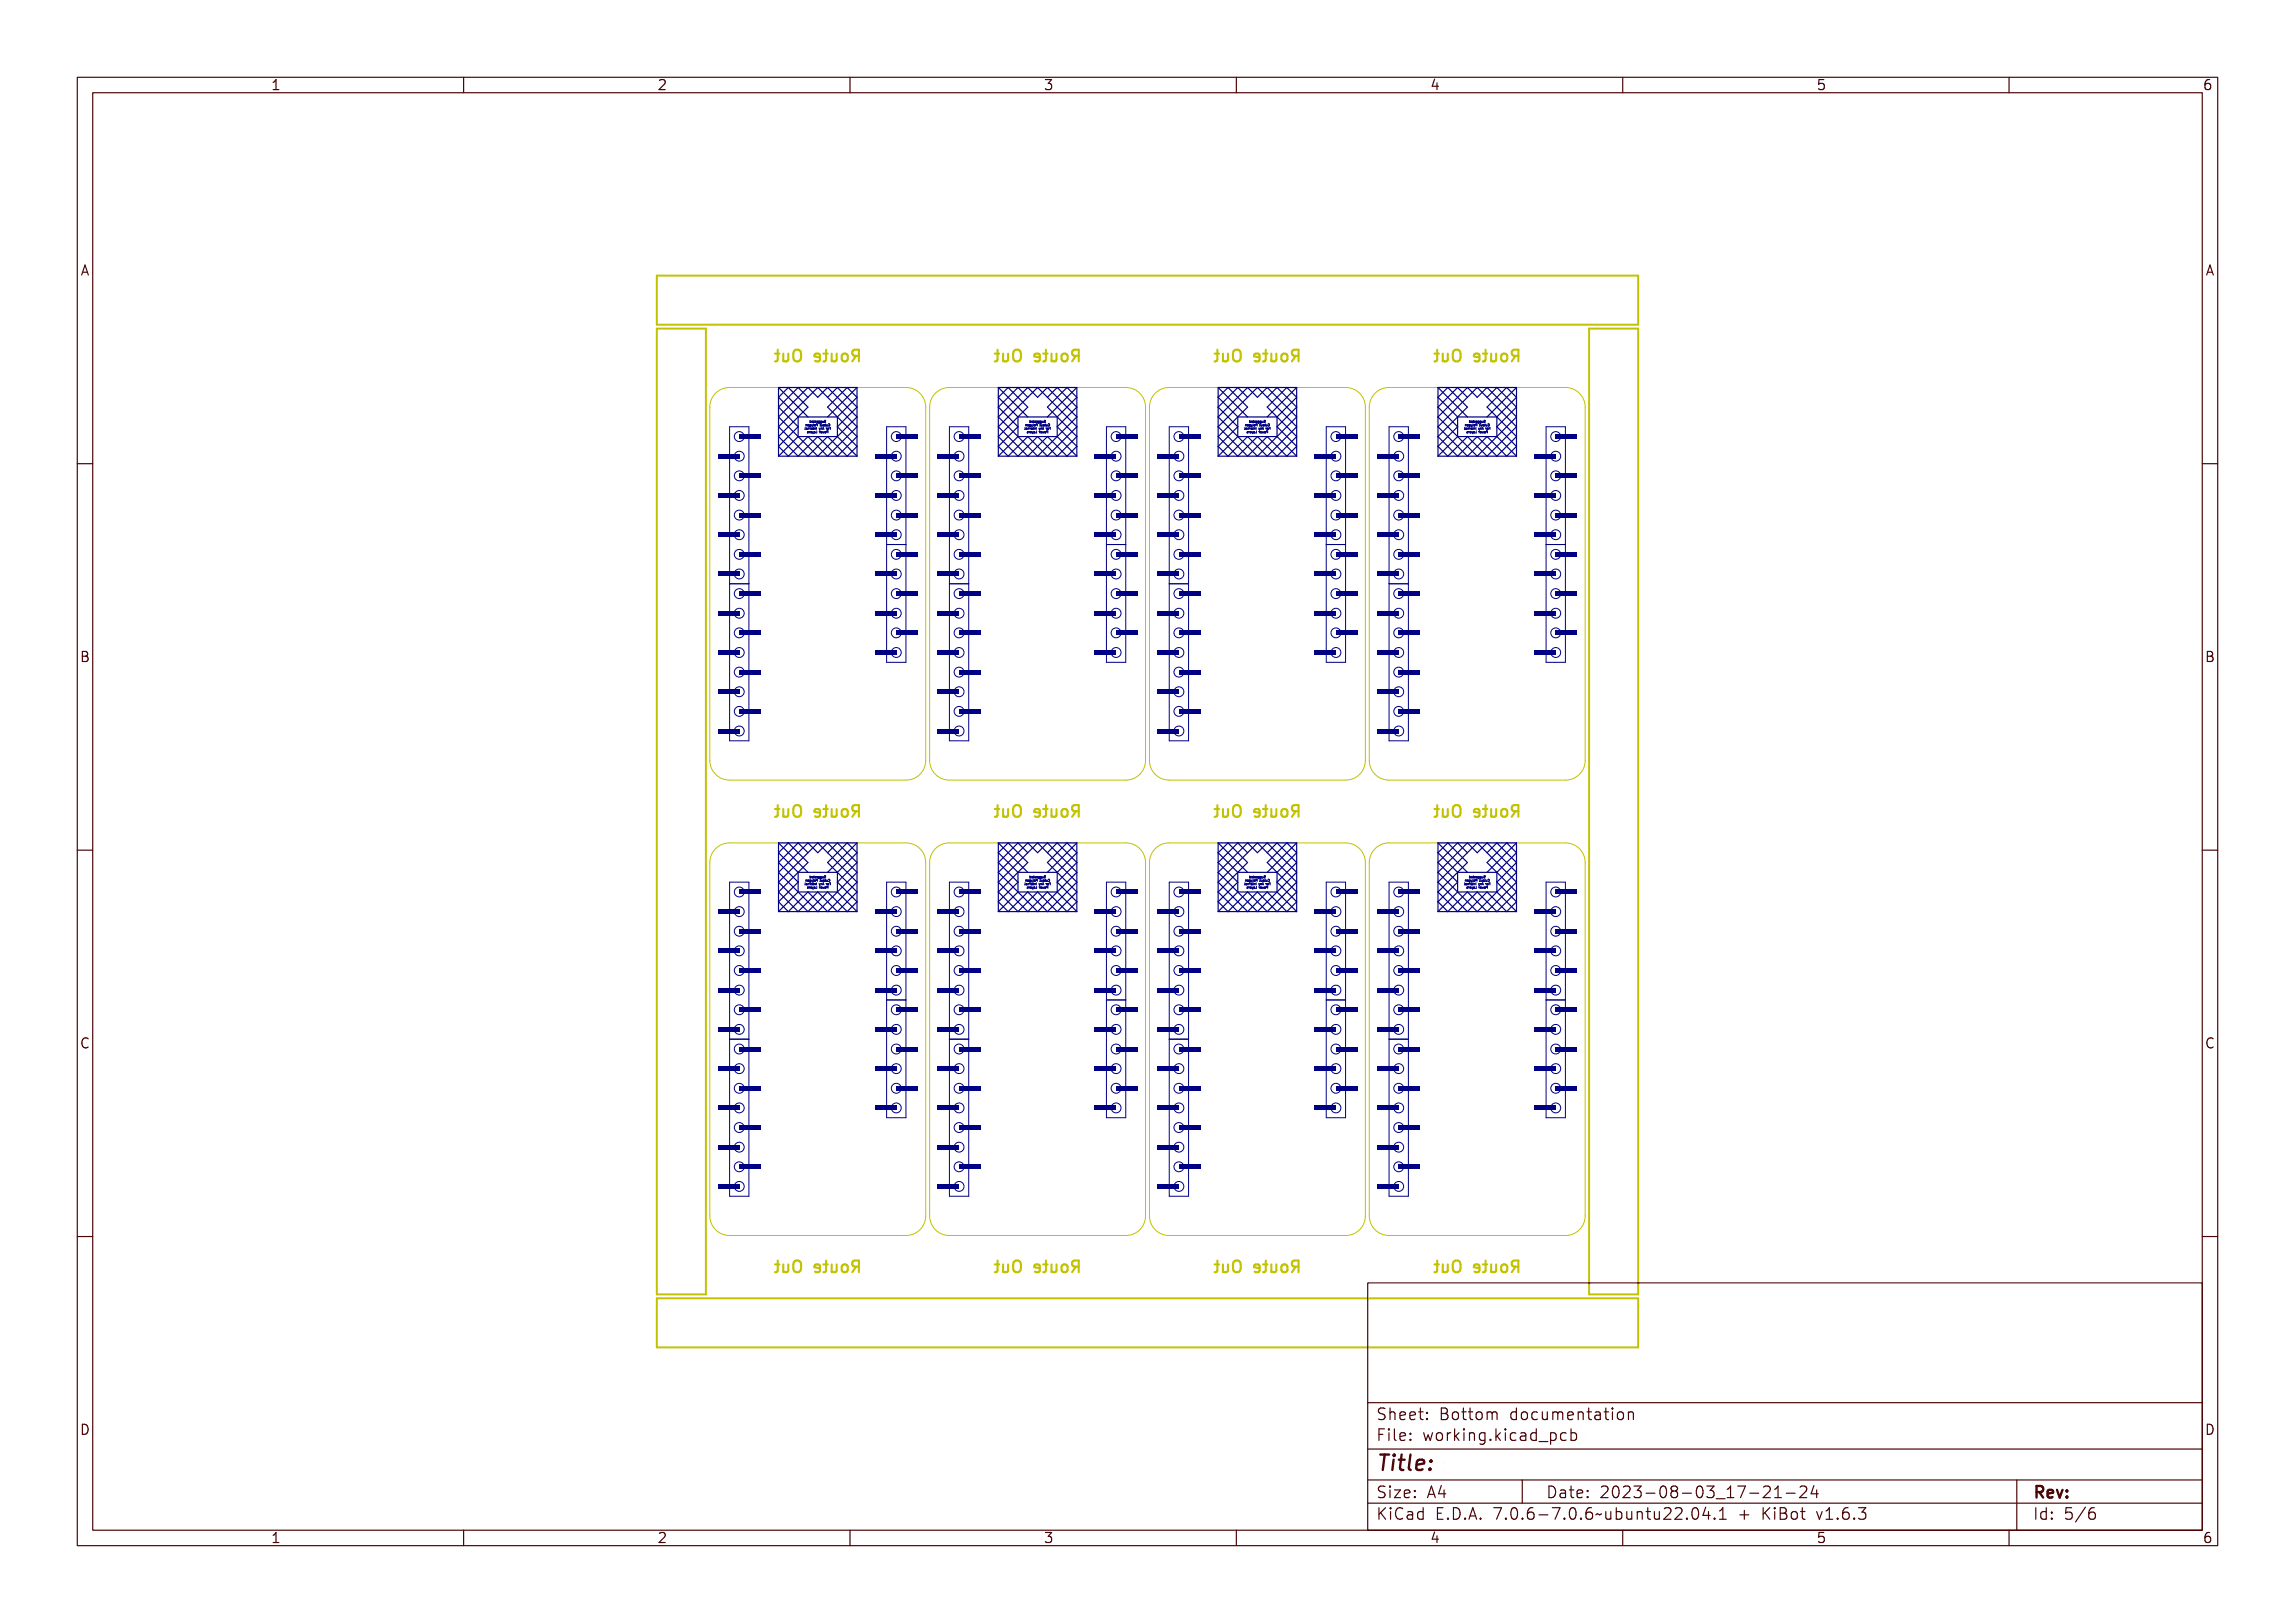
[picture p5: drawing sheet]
<svg xmlns="http://www.w3.org/2000/svg" width="297mm" height="210mm" viewBox="0 0 297 210" stroke-linecap="round" stroke-linejoin="round" font-family="sans-serif">
<defs><g id="words">
<text font-size="2.7" fill="#480000" x="178" y="190.3">Title:</text>
<g font-size="2" fill="#c2c200">
<text x="100.4" y="46.8">Route Out</text>
<text x="128.8" y="46.8">Route Out</text>
<text x="157.3" y="46.8">Route Out</text>
<text x="185.7" y="46.8">Route Out</text>
<text x="100.4" y="105.8">Route Out</text>
<text x="128.8" y="105.8">Route Out</text>
<text x="157.3" y="105.8">Route Out</text>
<text x="185.7" y="105.8">Route Out</text>
<text x="100.4" y="164.7">Route Out</text>
<text x="128.8" y="164.7">Route Out</text>
<text x="157.3" y="164.7">Route Out</text>
<text x="185.7" y="164.7">Route Out</text>
</g>
<g font-size="2" fill="#480000">
<text x="178" y="183.7">Sheet: Bottom documentation</text>
<text x="178" y="186.5">File: working.kicad_pcb</text>
<text x="178" y="193.9">Size: A4</text>
<text x="178" y="196.6">KiCad E.D.A. 7.0.6-7.0.6~ubuntu22.04.1 + KiBot v1.6.3</text>
<text x="200" y="193.9">Date: 2023-08-03_17-21-24</text>
<text x="263" y="196.6">Id: 5/6</text>
<text x="263" y="193.9">Rev:</text>
</g>
<g font-size="1.7" fill="#480000">
<text x="35" y="11.7">1</text>
<text x="85" y="11.7">2</text>
<text x="135" y="11.7">3</text>
<text x="185" y="11.7">4</text>
<text x="235" y="11.7">5</text>
<text x="285" y="11.7">6</text>
<text x="10.5" y="35.7">A</text>
<text x="285.5" y="35.7">A</text>
<text x="10.5" y="85.6">B</text>
<text x="285.5" y="85.6">B</text>
<text x="10.5" y="135.7">C</text>
<text x="285.5" y="135.7">C</text>
<text x="10.5" y="185.6">D</text>
<text x="285.5" y="185.6">D</text>
<text x="35" y="199.7">1</text>
<text x="85" y="199.7">2</text>
<text x="135" y="199.7">3</text>
<text x="185" y="199.7">4</text>
<text x="235" y="199.7">5</text>
<text x="285" y="199.7">6</text>
</g>
<g font-size=".4" fill="#000084">
<text x="104" y="55.6">For Any Internal</text>
<text x="104.3" y="55.1">Cutout Polygon</text>
<text x="104.5" y="56">Power Layers</text>
<text x="104.8" y="54.7">Suggested</text>
<text x="132.5" y="55.6">For Any Internal</text>
<text x="132.7" y="55.1">Cutout Polygon</text>
<text x="132.9" y="56">Power Layers</text>
<text x="133.3" y="54.7">Suggested</text>
<text x="160.9" y="55.6">For Any Internal</text>
<text x="161.2" y="55.1">Cutout Polygon</text>
<text x="161.4" y="56">Power Layers</text>
<text x="161.7" y="54.7">Suggested</text>
<text x="189.4" y="55.6">For Any Internal</text>
<text x="189.6" y="55.1">Cutout Polygon</text>
<text x="189.8" y="56">Power Layers</text>
<text x="190.2" y="54.7">Suggested</text>
<text x="104.8" y="113.6">Suggested</text>
<text x="133.3" y="113.6">Suggested</text>
<text x="161.7" y="113.6">Suggested</text>
<text x="190.2" y="113.6">Suggested</text>
<text x="104" y="114.5">For Any Internal</text>
<text x="104.3" y="114.1">Cutout Polygon</text>
<text x="104.5" y="115">Power Layers</text>
<text x="132.5" y="114.5">For Any Internal</text>
<text x="132.7" y="114.1">Cutout Polygon</text>
<text x="132.9" y="115">Power Layers</text>
<text x="160.9" y="114.5">For Any Internal</text>
<text x="161.2" y="114.1">Cutout Polygon</text>
<text x="161.4" y="115">Power Layers</text>
<text x="189.4" y="114.5">For Any Internal</text>
<text x="189.6" y="114.1">Cutout Polygon</text>
<text x="189.8" y="115">Power Layers</text>
</g>
</g></defs>
<g fill="none" stroke="#000084" stroke-width=".13">
<path d="M114.7 114.1h2.5v15.3h-2.5z"/>
<circle cx="116" cy="118" r=".64"/>
<circle cx="116" cy="115.4" r=".64"/>
<circle cx="116" cy="120.5" r=".64"/>
<circle cx="116" cy="125.6" r=".64"/>
<circle cx="116" cy="123" r=".64"/>
<circle cx="116" cy="128.1" r=".64"/>
</g>
<g fill="#000084">
<path d="M116 115.1h2.7v.6h-2.7z" fill-rule="evenodd"/>
<path d="M113.2 117.6h2.8v.7h-2.8z" fill-rule="evenodd"/>
<path d="M116 120.2h2.7v.6h-2.7z" fill-rule="evenodd"/>
<path d="M113.2 122.7h2.8v.7h-2.8z" fill-rule="evenodd"/>
<path d="M116 125.3h2.7v.6h-2.7z" fill-rule="evenodd"/>
<path d="M113.2 127.8h2.8v.6h-2.8z" fill-rule="evenodd"/>
</g>
<g fill="none" stroke="#000084" stroke-width=".13">
<path d="M114.7 55.2h2.5v15.3h-2.5z"/>
<circle cx="116" cy="56.5" r=".64"/>
<circle cx="116" cy="59" r=".64"/>
<circle cx="116" cy="61.6" r=".64"/>
<circle cx="116" cy="64.1" r=".64"/>
<circle cx="116" cy="66.6" r=".64"/>
<circle cx="116" cy="69.2" r=".64"/>
</g>
<g fill="#000084">
<path d="M116 56.2h2.7v.6h-2.7z" fill-rule="evenodd"/>
<path d="M113.2 58.7h2.8v.6h-2.8z" fill-rule="evenodd"/>
<path d="M116 61.2h2.7v.7h-2.7z" fill-rule="evenodd"/>
<path d="M113.2 63.8h2.8v.6h-2.8z" fill-rule="evenodd"/>
<path d="M116 66.3h2.7v.7h-2.7z" fill-rule="evenodd"/>
<path d="M113.2 68.9h2.8v.6h-2.8z" fill-rule="evenodd"/>
</g>
<g fill="none" stroke="#000084" stroke-width=".13">
<path d="M171.6 129.4h2.5v15.2h-2.5z"/>
<circle cx="172.9" cy="133.2" r=".64"/>
<circle cx="172.9" cy="130.7" r=".64"/>
<circle cx="172.9" cy="135.7" r=".64"/>
<circle cx="172.9" cy="138.3" r=".64"/>
<circle cx="172.9" cy="143.4" r=".64"/>
<circle cx="172.9" cy="140.8" r=".64"/>
</g>
<g fill="#000084">
<path d="M172.9 130.3h2.7v.7h-2.7z" fill-rule="evenodd"/>
<path d="M170.1 132.9h2.8v.6h-2.8z" fill-rule="evenodd"/>
<path d="M172.9 135.4h2.7v.7h-2.7z" fill-rule="evenodd"/>
<path d="M170.1 138h2.8v.6h-2.8z" fill-rule="evenodd"/>
<path d="M172.9 140.5h2.7v.6h-2.7z" fill-rule="evenodd"/>
<path d="M170.1 143h2.8v.7h-2.8z" fill-rule="evenodd"/>
</g>
<g fill="none" stroke="#000084" stroke-width=".13">
<path d="M122.9 114.1h2.5v20.4h-2.5z"/>
<circle cx="124.1" cy="118" r=".64"/>
<circle cx="124.1" cy="115.4" r=".64"/>
<circle cx="124.1" cy="120.5" r=".64"/>
<circle cx="124.1" cy="130.7" r=".64"/>
<circle cx="124.1" cy="133.2" r=".64"/>
<circle cx="124.1" cy="125.6" r=".64"/>
<circle cx="124.1" cy="123" r=".64"/>
<circle cx="124.1" cy="128.1" r=".64"/>
</g>
<g fill="#000084">
<path d="M124.1 115.1h2.8v.6h-2.8z" fill-rule="evenodd"/>
<path d="M121.4 117.6h2.7v.7h-2.7z" fill-rule="evenodd"/>
<path d="M124.1 120.2h2.8v.6h-2.8z" fill-rule="evenodd"/>
<path d="M121.4 122.7h2.7v.7h-2.7z" fill-rule="evenodd"/>
<path d="M124.1 125.3h2.8v.6h-2.8z" fill-rule="evenodd"/>
<path d="M121.4 127.8h2.7v.6h-2.7z" fill-rule="evenodd"/>
<path d="M124.1 130.3h2.8v.7h-2.8z" fill-rule="evenodd"/>
<path d="M121.4 132.9h2.7v.6h-2.7z" fill-rule="evenodd"/>
</g>
<g fill="none" stroke="#000084" stroke-width=".13">
<path d="M143.2 129.4h2.5v15.2h-2.5z"/>
<circle cx="144.4" cy="133.2" r=".64"/>
<circle cx="144.4" cy="130.7" r=".64"/>
<circle cx="144.4" cy="135.7" r=".64"/>
<circle cx="144.4" cy="138.3" r=".64"/>
<circle cx="144.4" cy="143.4" r=".64"/>
<circle cx="144.4" cy="140.8" r=".64"/>
</g>
<g fill="#000084">
<path d="M144.4 130.3h2.8v.7h-2.8z" fill-rule="evenodd"/>
<path d="M141.7 132.9h2.7v.6h-2.7z" fill-rule="evenodd"/>
<path d="M144.4 135.4h2.8v.7h-2.8z" fill-rule="evenodd"/>
<path d="M141.7 138h2.7v.6h-2.7z" fill-rule="evenodd"/>
<path d="M144.4 140.5h2.8v.6h-2.8z" fill-rule="evenodd"/>
<path d="M141.7 143h2.7v.7h-2.7z" fill-rule="evenodd"/>
</g>
<g fill="none" stroke="#000084" stroke-width=".13">
<path d="M179.8 114.1h2.5v20.4h-2.5z"/>
<circle cx="181" cy="118" r=".64"/>
<circle cx="181" cy="115.4" r=".64"/>
<circle cx="181" cy="130.7" r=".64"/>
<circle cx="181" cy="133.2" r=".64"/>
<circle cx="181" cy="120.5" r=".64"/>
<circle cx="181" cy="125.6" r=".64"/>
<circle cx="181" cy="123" r=".64"/>
<circle cx="181" cy="128.1" r=".64"/>
</g>
<g fill="#000084">
<path d="M181 115.1h2.8v.6h-2.8z" fill-rule="evenodd"/>
<path d="M178.3 117.6h2.7v.7h-2.7z" fill-rule="evenodd"/>
<path d="M181 120.2h2.8v.6h-2.8z" fill-rule="evenodd"/>
<path d="M178.3 122.7h2.7v.7h-2.7z" fill-rule="evenodd"/>
<path d="M181 125.3h2.8v.6h-2.8z" fill-rule="evenodd"/>
<path d="M178.3 127.8h2.7v.6h-2.7z" fill-rule="evenodd"/>
<path d="M181 130.3h2.8v.7h-2.8z" fill-rule="evenodd"/>
<path d="M178.3 132.9h2.7v.6h-2.7z" fill-rule="evenodd"/>
</g>
<g fill="none" stroke="#000084" stroke-width=".13">
<path d="M179.8 75.5h2.5v20.4h-2.5z"/>
<circle cx="181" cy="76.8" r=".64"/>
<circle cx="181" cy="79.3" r=".64"/>
<circle cx="181" cy="87" r=".64"/>
<circle cx="181" cy="89.5" r=".64"/>
<circle cx="181" cy="94.6" r=".64"/>
<circle cx="181" cy="92" r=".64"/>
<circle cx="181" cy="81.9" r=".64"/>
<circle cx="181" cy="84.4" r=".64"/>
</g>
<g fill="#000084">
<path d="M181 76.5h2.8v.6h-2.8z" fill-rule="evenodd"/>
<path d="M178.3 79h2.7v.7h-2.7z" fill-rule="evenodd"/>
<path d="M181 81.6h2.8v.6h-2.8z" fill-rule="evenodd"/>
<path d="M178.3 84.1h2.7v.6h-2.7z" fill-rule="evenodd"/>
<path d="M181 86.6h2.8v.7h-2.8z" fill-rule="evenodd"/>
<path d="M178.3 89.2h2.7v.6h-2.7z" fill-rule="evenodd"/>
<path d="M181 91.7h2.8v.7h-2.8z" fill-rule="evenodd"/>
<path d="M178.3 94.3h2.7v.6h-2.7z" fill-rule="evenodd"/>
</g>
<g fill="none" stroke="#000084" stroke-width=".13">
<path d="M114.7 70.5h2.5v15.2h-2.5z"/>
<circle cx="116" cy="74.3" r=".64"/>
<circle cx="116" cy="76.8" r=".64"/>
<circle cx="116" cy="79.3" r=".64"/>
<circle cx="116" cy="71.7" r=".64"/>
<circle cx="116" cy="81.9" r=".64"/>
<circle cx="116" cy="84.4" r=".64"/>
</g>
<g fill="#000084">
<path d="M116 71.4h2.7v.6h-2.7z" fill-rule="evenodd"/>
<path d="M113.2 73.9h2.8v.7h-2.8z" fill-rule="evenodd"/>
<path d="M116 76.5h2.7v.6h-2.7z" fill-rule="evenodd"/>
<path d="M113.2 79h2.8v.7h-2.8z" fill-rule="evenodd"/>
<path d="M116 81.6h2.7v.6h-2.7z" fill-rule="evenodd"/>
<path d="M113.2 84.1h2.8v.6h-2.8z" fill-rule="evenodd"/>
</g>
<g fill="none" stroke="#000084" stroke-width=".13">
<path d="M151.3 55.2h2.5v20.3h-2.5z"/>
<circle cx="152.6" cy="56.5" r=".64"/>
<circle cx="152.6" cy="59" r=".64"/>
<circle cx="152.6" cy="74.3" r=".64"/>
<circle cx="152.6" cy="61.6" r=".64"/>
<circle cx="152.6" cy="64.1" r=".64"/>
<circle cx="152.6" cy="66.6" r=".64"/>
<circle cx="152.6" cy="69.2" r=".64"/>
<circle cx="152.6" cy="71.7" r=".64"/>
</g>
<g fill="#000084">
<path d="M152.6 56.2h2.7v.6h-2.7z" fill-rule="evenodd"/>
<path d="M149.8 58.7h2.8v.6h-2.8z" fill-rule="evenodd"/>
<path d="M152.6 61.2h2.7v.7h-2.7z" fill-rule="evenodd"/>
<path d="M149.8 63.8h2.8v.6h-2.8z" fill-rule="evenodd"/>
<path d="M152.6 66.3h2.7v.7h-2.7z" fill-rule="evenodd"/>
<path d="M149.8 68.9h2.8v.6h-2.8z" fill-rule="evenodd"/>
<path d="M152.6 71.4h2.7v.6h-2.7z" fill-rule="evenodd"/>
<path d="M149.8 73.9h2.8v.7h-2.8z" fill-rule="evenodd"/>
</g>
<g fill="none" stroke="#000084" stroke-width=".13">
<path d="M179.8 134.5h2.5v20.3h-2.5z"/>
<circle cx="181" cy="135.7" r=".64"/>
<circle cx="181" cy="138.3" r=".64"/>
<circle cx="181" cy="145.9" r=".64"/>
<circle cx="181" cy="143.4" r=".64"/>
<circle cx="181" cy="151" r=".64"/>
<circle cx="181" cy="148.4" r=".64"/>
<circle cx="181" cy="140.8" r=".64"/>
<circle cx="181" cy="153.5" r=".64"/>
</g>
<g fill="#000084">
<path d="M181 135.4h2.8v.7h-2.8z" fill-rule="evenodd"/>
<path d="M178.3 138h2.7v.6h-2.7z" fill-rule="evenodd"/>
<path d="M181 140.5h2.8v.6h-2.8z" fill-rule="evenodd"/>
<path d="M178.3 143h2.7v.7h-2.7z" fill-rule="evenodd"/>
<path d="M181 145.6h2.8v.6h-2.8z" fill-rule="evenodd"/>
<path d="M178.3 148.1h2.7v.7h-2.7z" fill-rule="evenodd"/>
<path d="M181 150.7h2.8v.6h-2.8z" fill-rule="evenodd"/>
<path d="M178.3 153.2h2.7v.6h-2.7z" fill-rule="evenodd"/>
</g>
<g fill="none" stroke="#000084" stroke-width=".13">
<path d="M143.2 55.2h2.5v15.3h-2.5z"/>
<circle cx="144.4" cy="56.5" r=".64"/>
<circle cx="144.4" cy="59" r=".64"/>
<circle cx="144.4" cy="61.6" r=".64"/>
<circle cx="144.4" cy="64.1" r=".64"/>
<circle cx="144.4" cy="66.6" r=".64"/>
<circle cx="144.4" cy="69.2" r=".64"/>
</g>
<g fill="#000084">
<path d="M144.4 56.2h2.8v.6h-2.8z" fill-rule="evenodd"/>
<path d="M141.7 58.7h2.7v.6h-2.7z" fill-rule="evenodd"/>
<path d="M144.4 61.2h2.8v.7h-2.8z" fill-rule="evenodd"/>
<path d="M141.7 63.8h2.7v.6h-2.7z" fill-rule="evenodd"/>
<path d="M144.4 66.3h2.8v.7h-2.8z" fill-rule="evenodd"/>
<path d="M141.7 68.9h2.7v.6h-2.7z" fill-rule="evenodd"/>
</g>
<g fill="none" stroke="#000084" stroke-width=".13">
<path d="M200.1 129.4h2.5v15.2h-2.5z"/>
<circle cx="201.3" cy="133.2" r=".64"/>
<circle cx="201.3" cy="130.7" r=".64"/>
<circle cx="201.3" cy="135.7" r=".64"/>
<circle cx="201.3" cy="138.3" r=".64"/>
<circle cx="201.3" cy="143.4" r=".64"/>
<circle cx="201.3" cy="140.8" r=".64"/>
</g>
<g fill="#000084">
<path d="M201.3 130.3h2.8v.7h-2.8z" fill-rule="evenodd"/>
<path d="M198.6 132.9h2.7v.6h-2.7z" fill-rule="evenodd"/>
<path d="M201.3 135.4h2.8v.7h-2.8z" fill-rule="evenodd"/>
<path d="M198.6 138h2.7v.6h-2.7z" fill-rule="evenodd"/>
<path d="M201.3 140.5h2.8v.6h-2.8z" fill-rule="evenodd"/>
<path d="M198.6 143h2.7v.7h-2.7z" fill-rule="evenodd"/>
</g>
<g fill="none" stroke="#000084" stroke-width=".13">
<path d="M143.2 114.1h2.5v15.3h-2.5z"/>
<circle cx="144.4" cy="118" r=".64"/>
<circle cx="144.4" cy="115.4" r=".64"/>
<circle cx="144.4" cy="120.5" r=".64"/>
<circle cx="144.4" cy="123" r=".64"/>
<circle cx="144.4" cy="125.6" r=".64"/>
<circle cx="144.4" cy="128.1" r=".64"/>
</g>
<g fill="#000084">
<path d="M144.4 115.1h2.8v.6h-2.8z" fill-rule="evenodd"/>
<path d="M141.7 117.6h2.7v.7h-2.7z" fill-rule="evenodd"/>
<path d="M144.4 120.2h2.8v.6h-2.8z" fill-rule="evenodd"/>
<path d="M141.7 122.7h2.7v.7h-2.7z" fill-rule="evenodd"/>
<path d="M144.4 125.3h2.8v.6h-2.8z" fill-rule="evenodd"/>
<path d="M141.7 127.8h2.7v.6h-2.7z" fill-rule="evenodd"/>
</g>
<g fill="none" stroke="#000084" stroke-width=".13">
<path d="M171.6 70.5h2.5v15.2h-2.5z"/>
<circle cx="172.9" cy="74.3" r=".64"/>
<circle cx="172.9" cy="76.8" r=".64"/>
<circle cx="172.9" cy="79.3" r=".64"/>
<circle cx="172.9" cy="71.7" r=".64"/>
<circle cx="172.9" cy="81.9" r=".64"/>
<circle cx="172.9" cy="84.4" r=".64"/>
</g>
<g fill="#000084">
<path d="M172.9 71.4h2.7v.6h-2.7z" fill-rule="evenodd"/>
<path d="M170.1 73.9h2.8v.7h-2.8z" fill-rule="evenodd"/>
<path d="M172.9 76.5h2.7v.6h-2.7z" fill-rule="evenodd"/>
<path d="M170.1 79h2.8v.7h-2.8z" fill-rule="evenodd"/>
<path d="M172.9 81.6h2.7v.6h-2.7z" fill-rule="evenodd"/>
<path d="M170.1 84.1h2.8v.6h-2.8z" fill-rule="evenodd"/>
</g>
<g fill="none" stroke="#000084" stroke-width=".13">
<path d="M94.4 75.5h2.5v20.4h-2.5z"/>
<circle cx="95.7" cy="76.8" r=".64"/>
<circle cx="95.7" cy="79.3" r=".64"/>
<circle cx="95.7" cy="87" r=".64"/>
<circle cx="95.7" cy="89.5" r=".64"/>
<circle cx="95.7" cy="92" r=".64"/>
<circle cx="95.7" cy="94.6" r=".64"/>
<circle cx="95.7" cy="81.9" r=".64"/>
<circle cx="95.7" cy="84.4" r=".64"/>
</g>
<g fill="#000084">
<path d="M95.7 76.5h2.7v.6h-2.7z" fill-rule="evenodd"/>
<path d="M92.9 79h2.8v.7h-2.8z" fill-rule="evenodd"/>
<path d="M95.7 81.6h2.7v.6h-2.7z" fill-rule="evenodd"/>
<path d="M92.9 84.1h2.8v.6h-2.8z" fill-rule="evenodd"/>
<path d="M95.7 86.6h2.7v.7h-2.7z" fill-rule="evenodd"/>
<path d="M92.9 89.2h2.8v.6h-2.8z" fill-rule="evenodd"/>
<path d="M95.7 91.7h2.7v.7h-2.7z" fill-rule="evenodd"/>
<path d="M92.9 94.3h2.8v.6h-2.8z" fill-rule="evenodd"/>
</g>
<g fill="none" stroke="#000084" stroke-width=".13">
<path d="M122.9 75.5h2.5v20.4h-2.5z"/>
<circle cx="124.1" cy="76.8" r=".64"/>
<circle cx="124.1" cy="79.3" r=".64"/>
<circle cx="124.1" cy="87" r=".64"/>
<circle cx="124.1" cy="89.5" r=".64"/>
<circle cx="124.1" cy="92" r=".64"/>
<circle cx="124.1" cy="94.6" r=".64"/>
<circle cx="124.1" cy="81.9" r=".64"/>
<circle cx="124.1" cy="84.4" r=".64"/>
</g>
<g fill="#000084">
<path d="M124.1 76.5h2.8v.6h-2.8z" fill-rule="evenodd"/>
<path d="M121.4 79h2.7v.7h-2.7z" fill-rule="evenodd"/>
<path d="M124.1 81.6h2.8v.6h-2.8z" fill-rule="evenodd"/>
<path d="M121.4 84.1h2.7v.6h-2.7z" fill-rule="evenodd"/>
<path d="M124.1 86.6h2.8v.7h-2.8z" fill-rule="evenodd"/>
<path d="M121.4 89.2h2.7v.6h-2.7z" fill-rule="evenodd"/>
<path d="M124.1 91.7h2.8v.7h-2.8z" fill-rule="evenodd"/>
<path d="M121.4 94.3h2.7v.6h-2.7z" fill-rule="evenodd"/>
</g>
<g fill="none" stroke="#000084" stroke-width=".13">
<path d="M94.4 134.5h2.5v20.3h-2.5z"/>
<circle cx="95.7" cy="135.7" r=".64"/>
<circle cx="95.7" cy="138.3" r=".64"/>
<circle cx="95.7" cy="143.4" r=".64"/>
<circle cx="95.7" cy="145.9" r=".64"/>
<circle cx="95.7" cy="148.4" r=".64"/>
<circle cx="95.7" cy="151" r=".64"/>
<circle cx="95.7" cy="140.8" r=".64"/>
<circle cx="95.7" cy="153.5" r=".64"/>
</g>
<g fill="#000084">
<path d="M95.7 135.4h2.7v.7h-2.7z" fill-rule="evenodd"/>
<path d="M92.9 138h2.8v.6h-2.8z" fill-rule="evenodd"/>
<path d="M95.7 140.5h2.7v.6h-2.7z" fill-rule="evenodd"/>
<path d="M92.9 143h2.8v.7h-2.8z" fill-rule="evenodd"/>
<path d="M95.7 145.6h2.7v.6h-2.7z" fill-rule="evenodd"/>
<path d="M92.9 148.1h2.8v.7h-2.8z" fill-rule="evenodd"/>
<path d="M95.7 150.7h2.7v.6h-2.7z" fill-rule="evenodd"/>
<path d="M92.9 153.2h2.8v.6h-2.8z" fill-rule="evenodd"/>
</g>
<g fill="none" stroke="#000084" stroke-width=".13">
<path d="M151.3 114.1h2.5v20.4h-2.5z"/>
<circle cx="152.6" cy="118" r=".64"/>
<circle cx="152.6" cy="115.4" r=".64"/>
<circle cx="152.6" cy="130.7" r=".64"/>
<circle cx="152.6" cy="133.2" r=".64"/>
<circle cx="152.6" cy="120.5" r=".64"/>
<circle cx="152.6" cy="125.6" r=".64"/>
<circle cx="152.6" cy="123" r=".64"/>
<circle cx="152.6" cy="128.1" r=".64"/>
</g>
<g fill="#000084">
<path d="M152.6 115.1h2.7v.6h-2.7z" fill-rule="evenodd"/>
<path d="M149.8 117.6h2.8v.7h-2.8z" fill-rule="evenodd"/>
<path d="M152.6 120.2h2.7v.6h-2.7z" fill-rule="evenodd"/>
<path d="M149.8 122.7h2.8v.7h-2.8z" fill-rule="evenodd"/>
<path d="M152.6 125.3h2.7v.6h-2.7z" fill-rule="evenodd"/>
<path d="M149.8 127.8h2.8v.6h-2.8z" fill-rule="evenodd"/>
<path d="M152.6 130.3h2.7v.7h-2.7z" fill-rule="evenodd"/>
<path d="M149.8 132.9h2.8v.6h-2.8z" fill-rule="evenodd"/>
</g>
<g fill="none" stroke="#000084" stroke-width=".13">
<path d="M94.4 114.1h2.5v20.4h-2.5z"/>
<circle cx="95.7" cy="118" r=".64"/>
<circle cx="95.7" cy="115.4" r=".64"/>
<circle cx="95.7" cy="120.5" r=".64"/>
<circle cx="95.7" cy="130.7" r=".64"/>
<circle cx="95.7" cy="133.2" r=".64"/>
<circle cx="95.7" cy="125.6" r=".64"/>
<circle cx="95.7" cy="123" r=".64"/>
<circle cx="95.7" cy="128.1" r=".64"/>
</g>
<g fill="#000084">
<path d="M95.7 115.1h2.7v.6h-2.7z" fill-rule="evenodd"/>
<path d="M92.9 117.6h2.8v.7h-2.8z" fill-rule="evenodd"/>
<path d="M95.7 120.2h2.7v.6h-2.7z" fill-rule="evenodd"/>
<path d="M92.9 122.7h2.8v.7h-2.8z" fill-rule="evenodd"/>
<path d="M95.7 125.3h2.7v.6h-2.7z" fill-rule="evenodd"/>
<path d="M92.9 127.8h2.8v.6h-2.8z" fill-rule="evenodd"/>
<path d="M95.7 130.3h2.7v.7h-2.7z" fill-rule="evenodd"/>
<path d="M92.9 132.9h2.8v.6h-2.8z" fill-rule="evenodd"/>
</g>
<g fill="none" stroke="#000084" stroke-width=".13">
<path d="M143.2 70.5h2.5v15.2h-2.5z"/>
<circle cx="144.4" cy="74.3" r=".64"/>
<circle cx="144.4" cy="76.8" r=".64"/>
<circle cx="144.4" cy="79.3" r=".64"/>
<circle cx="144.4" cy="71.7" r=".64"/>
<circle cx="144.4" cy="81.9" r=".64"/>
<circle cx="144.4" cy="84.4" r=".64"/>
</g>
<g fill="#000084">
<path d="M144.4 71.4h2.8v.6h-2.8z" fill-rule="evenodd"/>
<path d="M141.7 73.9h2.7v.7h-2.7z" fill-rule="evenodd"/>
<path d="M144.4 76.5h2.8v.6h-2.8z" fill-rule="evenodd"/>
<path d="M141.7 79h2.7v.7h-2.7z" fill-rule="evenodd"/>
<path d="M144.4 81.6h2.8v.6h-2.8z" fill-rule="evenodd"/>
<path d="M141.7 84.1h2.7v.6h-2.7z" fill-rule="evenodd"/>
</g>
<g fill="none" stroke="#000084" stroke-width=".13">
<path d="M171.6 114.1h2.5v15.3h-2.5z"/>
<circle cx="172.9" cy="118" r=".64"/>
<circle cx="172.9" cy="115.4" r=".64"/>
<circle cx="172.9" cy="120.5" r=".64"/>
<circle cx="172.9" cy="125.6" r=".64"/>
<circle cx="172.9" cy="123" r=".64"/>
<circle cx="172.9" cy="128.1" r=".64"/>
</g>
<g fill="#000084">
<path d="M172.9 115.1h2.7v.6h-2.7z" fill-rule="evenodd"/>
<path d="M170.1 117.6h2.8v.7h-2.8z" fill-rule="evenodd"/>
<path d="M172.9 120.2h2.7v.6h-2.7z" fill-rule="evenodd"/>
<path d="M170.1 122.7h2.8v.7h-2.8z" fill-rule="evenodd"/>
<path d="M172.9 125.3h2.7v.6h-2.7z" fill-rule="evenodd"/>
<path d="M170.1 127.8h2.8v.6h-2.8z" fill-rule="evenodd"/>
</g>
<g fill="none" stroke="#000084" stroke-width=".13">
<path d="M114.7 129.4h2.5v15.2h-2.5z"/>
<circle cx="116" cy="130.7" r=".64"/>
<circle cx="116" cy="133.2" r=".64"/>
<circle cx="116" cy="135.7" r=".64"/>
<circle cx="116" cy="138.3" r=".64"/>
<circle cx="116" cy="143.4" r=".64"/>
<circle cx="116" cy="140.8" r=".64"/>
</g>
<g fill="#000084">
<path d="M116 130.3h2.7v.7h-2.7z" fill-rule="evenodd"/>
<path d="M113.2 132.9h2.8v.6h-2.8z" fill-rule="evenodd"/>
<path d="M116 135.4h2.7v.7h-2.7z" fill-rule="evenodd"/>
<path d="M113.2 138h2.8v.6h-2.8z" fill-rule="evenodd"/>
<path d="M116 140.5h2.7v.6h-2.7z" fill-rule="evenodd"/>
<path d="M113.2 143h2.8v.7h-2.8z" fill-rule="evenodd"/>
</g>
<g fill="none" stroke="#000084" stroke-width=".13">
<path d="M200.1 70.5h2.5v15.2h-2.5z"/>
<circle cx="201.3" cy="74.3" r=".64"/>
<circle cx="201.3" cy="76.8" r=".64"/>
<circle cx="201.3" cy="79.3" r=".64"/>
<circle cx="201.3" cy="71.7" r=".64"/>
<circle cx="201.3" cy="81.9" r=".64"/>
<circle cx="201.3" cy="84.4" r=".64"/>
</g>
<g fill="#000084">
<path d="M201.3 71.4h2.8v.6h-2.8z" fill-rule="evenodd"/>
<path d="M198.6 73.9h2.7v.7h-2.7z" fill-rule="evenodd"/>
<path d="M201.3 76.5h2.8v.6h-2.8z" fill-rule="evenodd"/>
<path d="M198.6 79h2.7v.7h-2.7z" fill-rule="evenodd"/>
<path d="M201.3 81.6h2.8v.6h-2.8z" fill-rule="evenodd"/>
<path d="M198.6 84.1h2.7v.6h-2.7z" fill-rule="evenodd"/>
</g>
<g fill="none" stroke="#000084" stroke-width=".13">
<path d="M151.3 75.5h2.5v20.4h-2.5z"/>
<circle cx="152.6" cy="76.8" r=".64"/>
<circle cx="152.6" cy="79.3" r=".64"/>
<circle cx="152.6" cy="87" r=".64"/>
<circle cx="152.6" cy="89.5" r=".64"/>
<circle cx="152.6" cy="92" r=".64"/>
<circle cx="152.6" cy="94.6" r=".64"/>
<circle cx="152.6" cy="81.9" r=".64"/>
<circle cx="152.6" cy="84.4" r=".64"/>
</g>
<g fill="#000084">
<path d="M152.6 76.5h2.7v.6h-2.7z" fill-rule="evenodd"/>
<path d="M149.8 79h2.8v.7h-2.8z" fill-rule="evenodd"/>
<path d="M152.6 81.6h2.7v.6h-2.7z" fill-rule="evenodd"/>
<path d="M149.8 84.1h2.8v.6h-2.8z" fill-rule="evenodd"/>
<path d="M152.6 86.6h2.7v.7h-2.7z" fill-rule="evenodd"/>
<path d="M149.8 89.2h2.8v.6h-2.8z" fill-rule="evenodd"/>
<path d="M152.6 91.7h2.7v.7h-2.7z" fill-rule="evenodd"/>
<path d="M149.8 94.3h2.8v.6h-2.8z" fill-rule="evenodd"/>
</g>
<g fill="none" stroke="#000084" stroke-width=".13">
<path d="M200.1 114.1h2.5v15.3h-2.5z"/>
<circle cx="201.3" cy="118" r=".64"/>
<circle cx="201.3" cy="115.4" r=".64"/>
<circle cx="201.3" cy="120.5" r=".64"/>
<circle cx="201.3" cy="125.6" r=".64"/>
<circle cx="201.3" cy="123" r=".64"/>
<circle cx="201.3" cy="128.1" r=".64"/>
</g>
<g fill="#000084">
<path d="M201.3 115.1h2.8v.6h-2.8z" fill-rule="evenodd"/>
<path d="M198.6 117.6h2.7v.7h-2.7z" fill-rule="evenodd"/>
<path d="M201.3 120.2h2.8v.6h-2.8z" fill-rule="evenodd"/>
<path d="M198.6 122.7h2.7v.7h-2.7z" fill-rule="evenodd"/>
<path d="M201.3 125.3h2.8v.6h-2.8z" fill-rule="evenodd"/>
<path d="M198.6 127.8h2.7v.6h-2.7z" fill-rule="evenodd"/>
</g>
<g fill="none" stroke="#000084" stroke-width=".13">
<path d="M94.4 55.2h2.5v20.3h-2.5z"/>
<circle cx="95.7" cy="56.5" r=".64"/>
<circle cx="95.7" cy="59" r=".64"/>
<circle cx="95.7" cy="61.6" r=".64"/>
<circle cx="95.7" cy="74.3" r=".64"/>
<circle cx="95.7" cy="64.1" r=".64"/>
<circle cx="95.7" cy="66.6" r=".64"/>
<circle cx="95.7" cy="69.2" r=".64"/>
<circle cx="95.7" cy="71.7" r=".64"/>
</g>
<g fill="#000084">
<path d="M95.7 56.2h2.7v.6h-2.7z" fill-rule="evenodd"/>
<path d="M92.9 58.7h2.8v.6h-2.8z" fill-rule="evenodd"/>
<path d="M95.7 61.2h2.7v.7h-2.7z" fill-rule="evenodd"/>
<path d="M92.9 63.8h2.8v.6h-2.8z" fill-rule="evenodd"/>
<path d="M95.7 66.3h2.7v.7h-2.7z" fill-rule="evenodd"/>
<path d="M92.9 68.9h2.8v.6h-2.8z" fill-rule="evenodd"/>
<path d="M95.7 71.4h2.7v.6h-2.7z" fill-rule="evenodd"/>
<path d="M92.9 73.9h2.8v.7h-2.8z" fill-rule="evenodd"/>
</g>
<g fill="none" stroke="#000084" stroke-width=".13">
<path d="M179.8 55.2h2.5v20.3h-2.5z"/>
<circle cx="181" cy="56.5" r=".64"/>
<circle cx="181" cy="59" r=".64"/>
<circle cx="181" cy="74.3" r=".64"/>
<circle cx="181" cy="61.6" r=".64"/>
<circle cx="181" cy="64.1" r=".64"/>
<circle cx="181" cy="66.6" r=".64"/>
<circle cx="181" cy="69.2" r=".64"/>
<circle cx="181" cy="71.7" r=".64"/>
</g>
<g fill="#000084">
<path d="M181 56.2h2.8v.6h-2.8z" fill-rule="evenodd"/>
<path d="M178.3 58.7h2.7v.6h-2.7z" fill-rule="evenodd"/>
<path d="M181 61.2h2.8v.7h-2.8z" fill-rule="evenodd"/>
<path d="M178.3 63.8h2.7v.6h-2.7z" fill-rule="evenodd"/>
<path d="M181 66.3h2.8v.7h-2.8z" fill-rule="evenodd"/>
<path d="M178.3 68.9h2.7v.6h-2.7z" fill-rule="evenodd"/>
<path d="M181 71.4h2.8v.6h-2.8z" fill-rule="evenodd"/>
<path d="M178.3 73.9h2.7v.7h-2.7z" fill-rule="evenodd"/>
</g>
<g fill="none" stroke="#000084" stroke-width=".13">
<path d="M122.9 134.5h2.5v20.3h-2.5z"/>
<circle cx="124.1" cy="135.7" r=".64"/>
<circle cx="124.1" cy="138.3" r=".64"/>
<circle cx="124.1" cy="143.4" r=".64"/>
<circle cx="124.1" cy="145.9" r=".64"/>
<circle cx="124.1" cy="151" r=".64"/>
<circle cx="124.1" cy="148.4" r=".64"/>
<circle cx="124.1" cy="140.8" r=".64"/>
<circle cx="124.1" cy="153.5" r=".64"/>
</g>
<g fill="#000084">
<path d="M124.1 135.4h2.8v.7h-2.8z" fill-rule="evenodd"/>
<path d="M121.4 138h2.7v.6h-2.7z" fill-rule="evenodd"/>
<path d="M124.1 140.5h2.8v.6h-2.8z" fill-rule="evenodd"/>
<path d="M121.4 143h2.7v.7h-2.7z" fill-rule="evenodd"/>
<path d="M124.1 145.6h2.8v.6h-2.8z" fill-rule="evenodd"/>
<path d="M121.4 148.1h2.7v.7h-2.7z" fill-rule="evenodd"/>
<path d="M124.1 150.7h2.8v.6h-2.8z" fill-rule="evenodd"/>
<path d="M121.4 153.2h2.7v.6h-2.7z" fill-rule="evenodd"/>
</g>
<g fill="none" stroke="#000084" stroke-width=".13">
<path d="M122.9 55.2h2.5v20.3h-2.5z"/>
<circle cx="124.1" cy="56.5" r=".64"/>
<circle cx="124.1" cy="59" r=".64"/>
<circle cx="124.1" cy="74.3" r=".64"/>
<circle cx="124.1" cy="61.6" r=".64"/>
<circle cx="124.1" cy="64.1" r=".64"/>
<circle cx="124.1" cy="66.6" r=".64"/>
<circle cx="124.1" cy="69.2" r=".64"/>
<circle cx="124.1" cy="71.7" r=".64"/>
</g>
<g fill="#000084">
<path d="M124.1 56.2h2.8v.6h-2.8z" fill-rule="evenodd"/>
<path d="M121.4 58.7h2.7v.6h-2.7z" fill-rule="evenodd"/>
<path d="M124.1 61.2h2.8v.7h-2.8z" fill-rule="evenodd"/>
<path d="M121.4 63.8h2.7v.6h-2.7z" fill-rule="evenodd"/>
<path d="M124.1 66.3h2.8v.7h-2.8z" fill-rule="evenodd"/>
<path d="M121.4 68.9h2.7v.6h-2.7z" fill-rule="evenodd"/>
<path d="M124.1 71.4h2.8v.6h-2.8z" fill-rule="evenodd"/>
<path d="M121.4 73.9h2.7v.7h-2.7z" fill-rule="evenodd"/>
</g>
<g fill="none" stroke="#000084" stroke-width=".13">
<path d="M171.6 55.2h2.5v15.3h-2.5z"/>
<circle cx="172.9" cy="56.5" r=".64"/>
<circle cx="172.9" cy="59" r=".64"/>
<circle cx="172.9" cy="61.6" r=".64"/>
<circle cx="172.9" cy="64.1" r=".64"/>
<circle cx="172.9" cy="66.6" r=".64"/>
<circle cx="172.9" cy="69.2" r=".64"/>
</g>
<g fill="#000084">
<path d="M172.9 56.2h2.7v.6h-2.7z" fill-rule="evenodd"/>
<path d="M170.1 58.7h2.8v.6h-2.8z" fill-rule="evenodd"/>
<path d="M172.9 61.2h2.7v.7h-2.7z" fill-rule="evenodd"/>
<path d="M170.1 63.8h2.8v.6h-2.8z" fill-rule="evenodd"/>
<path d="M172.9 66.3h2.7v.7h-2.7z" fill-rule="evenodd"/>
<path d="M170.1 68.9h2.8v.6h-2.8z" fill-rule="evenodd"/>
</g>
<g fill="none" stroke="#000084" stroke-width=".13">
<path d="M200.1 55.2h2.5v15.3h-2.5z"/>
<circle cx="201.3" cy="56.5" r=".64"/>
<circle cx="201.3" cy="59" r=".64"/>
<circle cx="201.3" cy="61.6" r=".64"/>
<circle cx="201.3" cy="64.1" r=".64"/>
<circle cx="201.3" cy="66.6" r=".64"/>
<circle cx="201.3" cy="69.2" r=".64"/>
</g>
<g fill="#000084">
<path d="M201.3 56.2h2.8v.6h-2.8z" fill-rule="evenodd"/>
<path d="M198.6 58.7h2.7v.6h-2.7z" fill-rule="evenodd"/>
<path d="M201.3 61.2h2.8v.7h-2.8z" fill-rule="evenodd"/>
<path d="M198.6 63.8h2.7v.6h-2.7z" fill-rule="evenodd"/>
<path d="M201.3 66.3h2.8v.7h-2.8z" fill-rule="evenodd"/>
<path d="M198.6 68.9h2.7v.6h-2.7z" fill-rule="evenodd"/>
</g>
<g fill="none" stroke="#000084" stroke-width=".13">
<path d="M151.3 134.5h2.5v20.3h-2.5z"/>
<circle cx="152.6" cy="138.3" r=".64"/>
<circle cx="152.6" cy="135.7" r=".64"/>
<circle cx="152.6" cy="143.4" r=".64"/>
<circle cx="152.6" cy="145.9" r=".64"/>
<circle cx="152.6" cy="148.4" r=".64"/>
<circle cx="152.6" cy="151" r=".64"/>
<circle cx="152.6" cy="140.8" r=".64"/>
<circle cx="152.6" cy="153.5" r=".64"/>
</g>
<g fill="#000084">
<path d="M152.6 135.4h2.7v.7h-2.7z" fill-rule="evenodd"/>
<path d="M149.8 138h2.8v.6h-2.8z" fill-rule="evenodd"/>
<path d="M152.6 140.5h2.7v.6h-2.7z" fill-rule="evenodd"/>
<path d="M149.8 143h2.8v.7h-2.8z" fill-rule="evenodd"/>
<path d="M152.6 145.6h2.7v.6h-2.7z" fill-rule="evenodd"/>
<path d="M149.8 148.1h2.8v.7h-2.8z" fill-rule="evenodd"/>
<path d="M152.6 150.7h2.7v.6h-2.7z" fill-rule="evenodd"/>
<path d="M149.8 153.2h2.8v.6h-2.8z" fill-rule="evenodd"/>
</g>
<path d="M92.4 51.1a2.54 2.54 0 0 1 2-1h22.9a2.54 2.54 0 0 1 2.5 2.6v45.7a2.54 2.54 0 0 1-2.5 2.5h-22.9a2.54 2.54 0 0 1-2.5-2.5v-45.7v-.6zM120.9 51.1a2.54 2.54 0 0 1 1.9-1h22.9a2.54 2.54 0 0 1 2.5 2.6v45.7a2.54 2.54 0 0 1-2.5 2.5h-22.9a2.54 2.54 0 0 1-2.5-2.5v-45.7l.1-.6zM149.7 50.7l1-.5 .6-.1h22.9a2.54 2.54 0 0 1 2.5 2.6v45.7a2.54 2.54 0 0 1-2.5 2.5h-22.9a2.54 2.54 0 0 1-2.5-2.5v-45.7a2.53 2.53 0 0 1 .9-2zM178.2 50.7l1-.5 .5-.1h22.9a2.54 2.54 0 0 1 2.5 2.6v45.7a2.54 2.54 0 0 1-2.5 2.5h-22.9a2.54 2.54 0 0 1-2.5-2.5v-45.7a2.53 2.53 0 0 1 1-2zM92.4 110a2.54 2.54 0 0 1 2-.9h22.9a2.54 2.54 0 0 1 2.5 2.5v45.7a2.54 2.54 0 0 1-2.5 2.6h-22.9a2.54 2.54 0 0 1-2.5-2.6v-45.7v-.6zM120.9 110a2.54 2.54 0 0 1 1.9-.9h22.9a2.54 2.54 0 0 1 2.5 2.5v45.7a2.54 2.54 0 0 1-2.5 2.6h-22.9a2.54 2.54 0 0 1-2.5-2.6v-45.7l.1-.6zM149.7 109.6l1-.5h.6h22.9a2.54 2.54 0 0 1 2.5 2.5v45.7a2.54 2.54 0 0 1-2.5 2.6h-22.9a2.54 2.54 0 0 1-2.5-2.6v-45.7a2.53 2.53 0 0 1 .9-2zM178.2 109.6l1-.5h.5h22.9a2.54 2.54 0 0 1 2.5 2.5v45.7a2.54 2.54 0 0 1-2.5 2.6h-22.9a2.54 2.54 0 0 1-2.5-2.6v-45.7a2.53 2.53 0 0 1 1-2z" fill="none" stroke="#c2c200" stroke-width=".13"/>
<path d="M85 35.7h127v6.3h-127zM85 42.5h6.4v125h-6.4zM205.7 42.5h6.3v125h-6.3zM85 168h127v6.3h-127z" fill="none" stroke="#c2c200" stroke-width=".25"/>
<g fill="none" stroke="#c2c200" stroke-width=".27">
<path d="M100.5 45.4a.74 .74 0 0 1 .9 .2 .37 .37 0 0 1-.3 .5l.2 .2 .3 .5h-.2l-.3-.5-.2-.1h-.2v.6h-.2zM100.7 45.5h.2a.26 .26 0 0 1 .3 .3 .26 .26 0 0 1-.3 .2h-.2zM101.8 45.9a.56 .56 0 0 1 .9 .1 .56 .56 0 0 1-.3 .8 .58 .58 0 0 1-.7-.2 .58 .58 0 0 1 .1-.7zM102 46a.26 .26 0 0 1 .3-.1 .26 .26 0 0 1 .2 .2v.2a.33 .33 0 0 1-.3 .4 .48 .48 0 0 1-.2-.7zM103 45.7h.2v.8l.2 .2a.29 .29 0 0 0 .3-.3v-.7h.1v1.1h-.1v-.1a.36 .36 0 0 1-.5 .1 .36 .36 0 0 1-.2-.4zM104.4 45.4h.2v.3h.4v.2h-.4v.7l.1 .1h.3v.1a.41 .41 0 0 1-.6-.3v-.6h-.3v-.2h.3zM105.5 45.9a.49 .49 0 0 1 .6-.1 .49 .49 0 0 1 .2 .5h-.8a.42 .42 0 0 0 .3 .4 .42 .42 0 0 0 .5-.1v.2a.61 .61 0 0 1-.8-.1 .61 .61 0 0 1 0-.8zM105.6 45.9h.3a.28 .28 0 0 1 .2 .3h-.6zM108 45.4a.54 .54 0 0 1 .6 .1 .54 .54 0 0 1 .1 .6 .52 .52 0 0 1-.1 .7 .52 .52 0 0 1-.7-.1l-.1-.8zM108.1 45.5a.39 .39 0 0 1 .4 .2 .39 .39 0 0 1 0 .4v.2a.3 .3 0 0 1-.2 .4 .3 .3 0 0 1-.3-.4v-.6zM109.1 45.7h.1v.8l.3 .2a.29 .29 0 0 0 .2-.3v-.7h.2v1.1h-.2v-.1a.36 .36 0 0 1-.4 .1 .36 .36 0 0 1-.2-.4zM110.5 45.4h.2v.3h.4v.2h-.4v.7l.1 .1h.3v.1a.41 .41 0 0 1-.6-.3v-.6h-.3v-.2h.3z"/>
<path d="M129 45.4a.74 .74 0 0 1 .8 .2 .37 .37 0 0 1-.2 .5l.2 .2 .2 .5h-.2l-.2-.5-.3-.1h-.1v.6h-.2zM129.2 45.5h.2a.26 .26 0 0 1 .3 .3 .26 .26 0 0 1-.3 .2h-.2zM130.3 45.9a.56 .56 0 0 1 .8 .1 .56 .56 0 0 1-.3 .8 .58 .58 0 0 1-.6-.2 .58 .58 0 0 1 .1-.7zM130.4 46a.26 .26 0 0 1 .3-.1 .26 .26 0 0 1 .2 .2v.2a.33 .33 0 0 1-.3 .4 .48 .48 0 0 1-.2-.7zM131.4 45.7h.2v.8l.2 .2a.29 .29 0 0 0 .3-.3v-.7h.2v1.1h-.2v-.1a.36 .36 0 0 1-.4 .1 .36 .36 0 0 1-.3-.4zM132.9 45.4h.2v.3h.4v.2h-.4v.7l.1 .1h.3v.1a.41 .41 0 0 1-.6-.3v-.6h-.3v-.2h.3zM133.9 45.9a.49 .49 0 0 1 .6-.1 .49 .49 0 0 1 .3 .5h-.8a.42 .42 0 0 0 .3 .4 .42 .42 0 0 0 .4-.1v.2a.61 .61 0 0 1-.8-.1 .61 .61 0 0 1 0-.8zM134.1 45.9h.2a.28 .28 0 0 1 .3 .3h-.6zM136.4 45.4a.54 .54 0 0 1 .7 .1 .54 .54 0 0 1 .1 .6 .52 .52 0 0 1-.2 .7 .52 .52 0 0 1-.7-.1l-.1-.8zM136.6 45.5a.39 .39 0 0 1 .4 .2 .39 .39 0 0 1 0 .4v.2a.3 .3 0 0 1-.3 .4 .3 .3 0 0 1-.3-.4l.1-.6zM137.5 45.7h.2v.8l.2 .2a.29 .29 0 0 0 .3-.3v-.7h.1v1.1h-.1v-.1a.36 .36 0 0 1-.5 .1 .36 .36 0 0 1-.2-.4zM138.9 45.4h.2v.3h.4v.2h-.4v.7l.1 .1h.3v.1a.41 .41 0 0 1-.6-.3v-.6h-.3v-.2h.3z"/>
<path d="M157.4 45.4a.74 .74 0 0 1 .9 .2 .37 .37 0 0 1-.3 .5l.2 .2 .3 .5h-.2l-.3-.5-.2-.1h-.2v.6h-.2zM157.6 45.5h.2a.26 .26 0 0 1 .3 .3 .26 .26 0 0 1-.3 .2h-.2zM158.7 45.9a.56 .56 0 0 1 .8 .1 .56 .56 0 0 1-.2 .8 .58 .58 0 0 1-.7-.2 .58 .58 0 0 1 .1-.7zM158.9 46a.26 .26 0 0 1 .3-.1 .26 .26 0 0 1 .1 .2l.1 .2a.33 .33 0 0 1-.3 .4 .48 .48 0 0 1-.2-.7zM159.9 45.7h.2v.8l.2 .2a.29 .29 0 0 0 .2-.3v-.7h.2v1.1h-.2v-.1a.36 .36 0 0 1-.4 .1 .36 .36 0 0 1-.2-.4zM161.3 45.4h.2v.3h.4v.2h-.4v.7l.1 .1h.3v.1a.41 .41 0 0 1-.6-.3v-.6h-.3v-.2h.3zM162.4 45.9a.49 .49 0 0 1 .6-.1 .49 .49 0 0 1 .2 .5h-.8a.42 .42 0 0 0 .3 .4 .42 .42 0 0 0 .5-.1v.2a.61 .61 0 0 1-.8-.1 .61 .61 0 0 1 0-.8zM162.5 45.9h.3a.28 .28 0 0 1 .2 .3h-.6zM164.9 45.4a.54 .54 0 0 1 .6 .1 .54 .54 0 0 1 .1 .6 .52 .52 0 0 1-.1 .7 .52 .52 0 0 1-.7-.1l-.1-.8zM165 45.5a.39 .39 0 0 1 .4 .2 .39 .39 0 0 1 0 .4v.2a.3 .3 0 0 1-.2 .4 .3 .3 0 0 1-.3-.4v-.6zM166 45.7h.1v.8l.2 .2a.29 .29 0 0 0 .3-.3v-.7h.2v1.1h-.2v-.1a.36 .36 0 0 1-.4 .1 .36 .36 0 0 1-.2-.4zM167.4 45.4h.2v.3h.4v.2h-.4v.7l.1 .1h.3v.1a.41 .41 0 0 1-.6-.3v-.6h-.3v-.2h.3z"/>
<path d="M185.9 45.4a.74 .74 0 0 1 .8 .2 .37 .37 0 0 1-.2 .5l.2 .2 .2 .5h-.2l-.2-.5-.3-.1h-.1v.6h-.2zM186.1 45.5h.2a.26 .26 0 0 1 .3 .3 .26 .26 0 0 1-.3 .2h-.2zM187.2 45.9a.56 .56 0 0 1 .8 .1 .56 .56 0 0 1-.3 .8 .58 .58 0 0 1-.6-.2 .58 .58 0 0 1 .1-.7zM187.3 46a.26 .26 0 0 1 .3-.1 .26 .26 0 0 1 .2 .2v.2a.33 .33 0 0 1-.3 .4 .48 .48 0 0 1-.2-.7zM188.3 45.7h.2v.8l.2 .2a.29 .29 0 0 0 .3-.3v-.7h.2v1.1h-.2v-.1a.36 .36 0 0 1-.4 .1 .36 .36 0 0 1-.3-.4zM189.8 45.4h.2v.3h.4v.2h-.4v.7l.1 .1h.3v.1a.41 .41 0 0 1-.6-.3v-.6h-.3v-.2h.3zM190.8 45.9a.49 .49 0 0 1 .6-.1 .49 .49 0 0 1 .3 .5h-.8a.42 .42 0 0 0 .3 .4 .42 .42 0 0 0 .4-.1v.2a.61 .61 0 0 1-.8-.1 .61 .61 0 0 1 0-.8zM191 45.9h.2a.28 .28 0 0 1 .3 .3h-.6zM193.3 45.4a.54 .54 0 0 1 .7 .1 .54 .54 0 0 1 .1 .6 .52 .52 0 0 1-.2 .7 .52 .52 0 0 1-.7-.1l-.1-.8zM193.5 45.5a.39 .39 0 0 1 .4 .2 .39 .39 0 0 1 0 .4v.2a.3 .3 0 0 1-.3 .4 .3 .3 0 0 1-.3-.4v-.6zM194.4 45.7h.2v.8l.2 .2a.29 .29 0 0 0 .3-.3v-.7h.1v1.1h-.1v-.1a.36 .36 0 0 1-.5 .1 .36 .36 0 0 1-.2-.4zM195.8 45.4h.2v.3h.4v.2h-.4v.7l.1 .1h.3v.1a.41 .41 0 0 1-.6-.3v-.6h-.3v-.2h.3z"/>
<path d="M100.5 104.3a.74 .74 0 0 1 .9 .2 .37 .37 0 0 1-.3 .6l.2 .1 .3 .6h-.2l-.3-.5-.2-.2h-.2v.7h-.2zM100.7 104.5h.2a.26 .26 0 0 1 .3 .2 .26 .26 0 0 1-.3 .3h-.2zM101.8 104.8a.56 .56 0 0 1 .9 .2 .56 .56 0 0 1-.3 .7 .58 .58 0 0 1-.7-.2 .58 .58 0 0 1 .1-.7zM102 104.9a.26 .26 0 0 1 .3-.1 .26 .26 0 0 1 .2 .2v.2a.33 .33 0 0 1-.3 .4 .48 .48 0 0 1-.2-.7zM103 104.7h.2v.8l.2 .1a.29 .29 0 0 0 .3-.3v-.6h.1v1.1h-.1v-.2a.36 .36 0 0 1-.5 .2 .36 .36 0 0 1-.2-.5zM104.4 104.3h.2v.4h.4v.1h-.4v.7l.1 .1h.3v.2a.41 .41 0 0 1-.6-.4v-.6h-.3v-.1h.3zM105.5 104.8a.49 .49 0 0 1 .6-.1 .49 .49 0 0 1 .2 .6h-.8a.42 .42 0 0 0 .3 .3 .42 .42 0 0 0 .5-.1v.2a.61 .61 0 0 1-.8-.1 .61 .61 0 0 1 0-.8zM105.6 104.9l.3-.1a.28 .28 0 0 1 .2 .3h-.6zM108 104.3a.54 .54 0 0 1 .6 .1 .54 .54 0 0 1 .1 .6 .52 .52 0 0 1-.1 .7 .52 .52 0 0 1-.7-.1l-.1-.8zM108.1 104.5a.39 .39 0 0 1 .4 .1 .39 .39 0 0 1 0 .4v.2a.3 .3 0 0 1-.2 .4 .3 .3 0 0 1-.3-.4v-.5zM109.1 104.7h.1v.8l.3 .1a.29 .29 0 0 0 .2-.3v-.6h.2v1.1h-.2v-.2a.36 .36 0 0 1-.4 .2 .36 .36 0 0 1-.2-.5zM110.5 104.3h.2v.4h.4v.1h-.4v.7l.1 .1h.3v.2a.41 .41 0 0 1-.6-.4v-.6h-.3v-.1h.3z"/>
<path d="M129 104.3a.74 .74 0 0 1 .8 .2 .37 .37 0 0 1-.2 .6l.2 .1 .2 .6h-.2l-.2-.5-.3-.2h-.1v.7h-.2zM129.2 104.5h.2a.26 .26 0 0 1 .3 .2 .26 .26 0 0 1-.3 .3h-.2zM130.3 104.8a.56 .56 0 0 1 .8 .2 .56 .56 0 0 1-.3 .7 .58 .58 0 0 1-.6-.2 .58 .58 0 0 1 .1-.7zM130.4 104.9a.26 .26 0 0 1 .3-.1 .26 .26 0 0 1 .2 .2v.2a.33 .33 0 0 1-.3 .4 .48 .48 0 0 1-.2-.7zM131.4 104.7h.2v.8l.2 .1a.29 .29 0 0 0 .3-.3v-.6h.2v1.1h-.2v-.2a.36 .36 0 0 1-.4 .2 .36 .36 0 0 1-.3-.5zM132.9 104.3h.2v.4h.4v.1h-.4v.7l.1 .1h.3v.2a.41 .41 0 0 1-.6-.4v-.6h-.3v-.1h.3zM133.9 104.8a.49 .49 0 0 1 .6-.1 .49 .49 0 0 1 .3 .6h-.8a.42 .42 0 0 0 .3 .3 .42 .42 0 0 0 .4-.1v.2a.61 .61 0 0 1-.8-.1 .61 .61 0 0 1 0-.8zM134.1 104.9l.2-.1a.28 .28 0 0 1 .3 .3h-.6zM136.4 104.3a.54 .54 0 0 1 .7 .1 .54 .54 0 0 1 .1 .6 .52 .52 0 0 1-.2 .7 .52 .52 0 0 1-.7-.1l-.1-.8zM136.6 104.5a.39 .39 0 0 1 .4 .1 .39 .39 0 0 1 0 .4v.2a.3 .3 0 0 1-.3 .4 .3 .3 0 0 1-.3-.4l.1-.5zM137.5 104.7h.2v.8l.2 .1a.29 .29 0 0 0 .3-.3v-.6h.1v1.1h-.1v-.2a.36 .36 0 0 1-.5 .2 .36 .36 0 0 1-.2-.5zM138.9 104.3h.2v.4h.4v.1h-.4v.7l.1 .1h.3v.2a.41 .41 0 0 1-.6-.4v-.6h-.3v-.1h.3z"/>
<path d="M157.4 104.3a.74 .74 0 0 1 .9 .2 .37 .37 0 0 1-.3 .6l.2 .1 .3 .6h-.2l-.3-.5-.2-.2h-.2v.7h-.2zM157.6 104.5h.2a.26 .26 0 0 1 .3 .2 .26 .26 0 0 1-.3 .3h-.2zM158.7 104.8a.56 .56 0 0 1 .8 .2 .56 .56 0 0 1-.2 .7 .58 .58 0 0 1-.7-.2 .58 .58 0 0 1 .1-.7zM158.9 104.9a.26 .26 0 0 1 .3-.1 .26 .26 0 0 1 .1 .2l.1 .2a.33 .33 0 0 1-.3 .4 .48 .48 0 0 1-.2-.7zM159.9 104.7h.2v.8l.2 .1a.29 .29 0 0 0 .2-.3v-.6h.2v1.1h-.2v-.2a.36 .36 0 0 1-.4 .2 .36 .36 0 0 1-.2-.5zM161.3 104.3h.2v.4h.4v.1h-.4v.7l.1 .1h.3v.2a.41 .41 0 0 1-.6-.4v-.6h-.3v-.1h.3zM162.4 104.8a.49 .49 0 0 1 .6-.1 .49 .49 0 0 1 .2 .6h-.8a.42 .42 0 0 0 .3 .3 .42 .42 0 0 0 .5-.1v.2a.61 .61 0 0 1-.8-.1 .61 .61 0 0 1 0-.8zM162.5 104.9l.3-.1a.28 .28 0 0 1 .2 .3h-.6zM164.9 104.3a.54 .54 0 0 1 .6 .1 .54 .54 0 0 1 .1 .6 .52 .52 0 0 1-.1 .7 .52 .52 0 0 1-.7-.1l-.1-.8zM165 104.5a.39 .39 0 0 1 .4 .1 .39 .39 0 0 1 0 .4v.2a.3 .3 0 0 1-.2 .4 .3 .3 0 0 1-.3-.4v-.5zM166 104.7h.1v.8l.2 .1a.29 .29 0 0 0 .3-.3v-.6h.2v1.1h-.2v-.2a.36 .36 0 0 1-.4 .2 .36 .36 0 0 1-.2-.5zM167.4 104.3h.2v.4h.4v.1h-.4v.7l.1 .1h.3v.2a.41 .41 0 0 1-.6-.4v-.6h-.3v-.1h.3z"/>
<path d="M185.9 104.3a.74 .74 0 0 1 .8 .2 .37 .37 0 0 1-.2 .6l.2 .1 .2 .6h-.2l-.2-.5-.3-.2h-.1v.7h-.2zM186.1 104.5h.2a.26 .26 0 0 1 .3 .2 .26 .26 0 0 1-.3 .3h-.2zM187.2 104.8a.56 .56 0 0 1 .8 .2 .56 .56 0 0 1-.3 .7 .58 .58 0 0 1-.6-.2 .58 .58 0 0 1 .1-.7zM187.3 104.9a.26 .26 0 0 1 .3-.1 .26 .26 0 0 1 .2 .2v.2a.33 .33 0 0 1-.3 .4 .48 .48 0 0 1-.2-.7zM188.3 104.7h.2v.8l.2 .1a.29 .29 0 0 0 .3-.3v-.6h.2v1.1h-.2v-.2a.36 .36 0 0 1-.4 .2 .36 .36 0 0 1-.3-.5zM189.8 104.3h.2v.4h.4v.1h-.4v.7l.1 .1h.3v.2a.41 .41 0 0 1-.6-.4v-.6h-.3v-.1h.3zM190.8 104.8a.49 .49 0 0 1 .6-.1 .49 .49 0 0 1 .3 .6h-.8a.42 .42 0 0 0 .3 .3 .42 .42 0 0 0 .4-.1v.2a.61 .61 0 0 1-.8-.1 .61 .61 0 0 1 0-.8zM191 104.9l.2-.1a.28 .28 0 0 1 .3 .3h-.6zM193.3 104.3a.54 .54 0 0 1 .7 .1 .54 .54 0 0 1 .1 .6 .52 .52 0 0 1-.2 .7 .52 .52 0 0 1-.7-.1l-.1-.8zM193.5 104.5a.39 .39 0 0 1 .4 .1 .39 .39 0 0 1 0 .4v.2a.3 .3 0 0 1-.3 .4 .3 .3 0 0 1-.3-.4v-.5zM194.4 104.7h.2v.8l.2 .1a.29 .29 0 0 0 .3-.3v-.6h.1v1.1h-.1v-.2a.36 .36 0 0 1-.5 .2 .36 .36 0 0 1-.2-.5zM195.8 104.3h.2v.4h.4v.1h-.4v.7l.1 .1h.3v.2a.41 .41 0 0 1-.6-.4v-.6h-.3v-.1h.3z"/>
<path d="M100.5 163.2a.74 .74 0 0 1 .9 .3 .37 .37 0 0 1-.3 .5l.2 .1 .3 .6h-.2l-.3-.5-.2-.1h-.2v.6h-.2zM100.7 163.4h.2a.26 .26 0 0 1 .3 .2 .26 .26 0 0 1-.3 .3h-.2zM101.8 163.7a.56 .56 0 0 1 .9 .2 .56 .56 0 0 1-.3 .8 .58 .58 0 0 1-.7-.3 .58 .58 0 0 1 .1-.7zM102 163.8a.26 .26 0 0 1 .3-.1 .26 .26 0 0 1 .2 .3v.1a.33 .33 0 0 1-.3 .5 .48 .48 0 0 1-.2-.8zM103 163.6h.2v.8l.2 .2a.29 .29 0 0 0 .3-.4v-.6h.1v1.1h-.1v-.2a.36 .36 0 0 1-.5 .2 .36 .36 0 0 1-.2-.4zM104.4 163.3h.2v.3h.4v.1h-.4v.7l.1 .1h.3v.2a.41 .41 0 0 1-.6-.4v-.6h-.3v-.1h.3zM105.5 163.7a.49 .49 0 0 1 .6-.1 .49 .49 0 0 1 .2 .6h-.8a.42 .42 0 0 0 .3 .4 .42 .42 0 0 0 .5-.2v.2a.61 .61 0 0 1-.8-.1 .61 .61 0 0 1 0-.8zM105.6 163.8l.3-.1a.28 .28 0 0 1 .2 .3h-.6zM108 163.3a.54 .54 0 0 1 .6 0 .54 .54 0 0 1 .1 .7 .52 .52 0 0 1-.1 .6 .52 .52 0 0 1-.7-.1l-.1-.8zM108.1 163.4a.39 .39 0 0 1 .4 .1 .39 .39 0 0 1 0 .5v.2a.3 .3 0 0 1-.2 .4 .3 .3 0 0 1-.3-.5v-.5zM109.1 163.6h.1v.8l.3 .2a.29 .29 0 0 0 .2-.4v-.6h.2v1.1h-.2v-.2a.36 .36 0 0 1-.4 .2 .36 .36 0 0 1-.2-.4zM110.5 163.3h.2v.3h.4v.1h-.4v.7l.1 .1h.3v.2a.41 .41 0 0 1-.6-.4v-.6h-.3v-.1h.3z"/>
<path d="M129 163.2a.74 .74 0 0 1 .8 .3 .37 .37 0 0 1-.2 .5l.2 .1 .2 .6h-.2l-.2-.5-.3-.1h-.1v.6h-.2zM129.2 163.4h.2a.26 .26 0 0 1 .3 .2 .26 .26 0 0 1-.3 .3h-.2zM130.3 163.7a.56 .56 0 0 1 .8 .2 .56 .56 0 0 1-.3 .8 .58 .58 0 0 1-.6-.3 .58 .58 0 0 1 .1-.7zM130.4 163.8a.26 .26 0 0 1 .3-.1 .26 .26 0 0 1 .2 .3v.1a.33 .33 0 0 1-.3 .5 .48 .48 0 0 1-.2-.8zM131.4 163.6h.2v.8l.2 .2a.29 .29 0 0 0 .3-.4v-.6h.2v1.1h-.2v-.2a.36 .36 0 0 1-.4 .2 .36 .36 0 0 1-.3-.4zM132.9 163.3h.2v.3h.4v.1h-.4v.7l.1 .1h.3v.2a.41 .41 0 0 1-.6-.4v-.6h-.3v-.1h.3zM133.9 163.7a.49 .49 0 0 1 .6-.1 .49 .49 0 0 1 .3 .6h-.8a.42 .42 0 0 0 .3 .4 .42 .42 0 0 0 .4-.2v.2a.61 .61 0 0 1-.8-.1 .61 .61 0 0 1 0-.8zM134.1 163.8l.2-.1a.28 .28 0 0 1 .3 .3h-.6zM136.4 163.3a.54 .54 0 0 1 .7 0 .54 .54 0 0 1 .1 .7 .52 .52 0 0 1-.2 .6 .52 .52 0 0 1-.7-.1l-.1-.8zM136.6 163.4a.39 .39 0 0 1 .4 .1 .39 .39 0 0 1 0 .5v.2a.3 .3 0 0 1-.3 .4 .3 .3 0 0 1-.3-.5l.1-.5zM137.5 163.6h.2v.8l.2 .2a.29 .29 0 0 0 .3-.4v-.6h.1v1.1h-.1v-.2a.36 .36 0 0 1-.5 .2 .36 .36 0 0 1-.2-.4zM138.9 163.3h.2v.3h.4v.1h-.4v.7l.1 .1h.3v.2a.41 .41 0 0 1-.6-.4v-.6h-.3v-.1h.3z"/>
<path d="M157.4 163.2a.74 .74 0 0 1 .9 .3 .37 .37 0 0 1-.3 .5l.2 .1 .3 .6h-.2l-.3-.5-.2-.1h-.2v.6h-.2zM157.6 163.4h.2a.26 .26 0 0 1 .3 .2 .26 .26 0 0 1-.3 .3h-.2zM158.7 163.7a.56 .56 0 0 1 .8 .2 .56 .56 0 0 1-.2 .8 .58 .58 0 0 1-.7-.3 .58 .58 0 0 1 .1-.7zM158.9 163.8a.26 .26 0 0 1 .3-.1 .26 .26 0 0 1 .1 .3l.1 .1a.33 .33 0 0 1-.3 .5 .48 .48 0 0 1-.2-.8zM159.9 163.6h.2v.8l.2 .2a.29 .29 0 0 0 .2-.4v-.6h.2v1.1h-.2v-.2a.36 .36 0 0 1-.4 .2 .36 .36 0 0 1-.2-.4zM161.3 163.3h.2v.3h.4v.1h-.4v.7l.1 .1h.3v.2a.41 .41 0 0 1-.6-.4v-.6h-.3v-.1h.3zM162.4 163.7a.49 .49 0 0 1 .6-.1 .49 .49 0 0 1 .2 .6h-.8a.42 .42 0 0 0 .3 .4 .42 .42 0 0 0 .5-.2v.2a.61 .61 0 0 1-.8-.1 .61 .61 0 0 1 0-.8zM162.5 163.8l.3-.1a.28 .28 0 0 1 .2 .3h-.6zM164.9 163.3a.54 .54 0 0 1 .6 0 .54 .54 0 0 1 .1 .7 .52 .52 0 0 1-.1 .6 .52 .52 0 0 1-.7-.1l-.1-.8zM165 163.4a.39 .39 0 0 1 .4 .1 .39 .39 0 0 1 0 .5v.2a.3 .3 0 0 1-.2 .4 .3 .3 0 0 1-.3-.5v-.5zM166 163.6h.1v.8l.2 .2a.29 .29 0 0 0 .3-.4v-.6h.2v1.1h-.2v-.2a.36 .36 0 0 1-.4 .2 .36 .36 0 0 1-.2-.4zM167.4 163.3h.2v.3h.4v.1h-.4v.7l.1 .1h.3v.2a.41 .41 0 0 1-.6-.4v-.6h-.3v-.1h.3z"/>
<path d="M185.9 163.2a.74 .74 0 0 1 .8 .3 .37 .37 0 0 1-.2 .5l.2 .1 .2 .6h-.2l-.2-.5-.3-.1h-.1v.6h-.2zM186.1 163.4h.2a.26 .26 0 0 1 .3 .2 .26 .26 0 0 1-.3 .3h-.2zM187.2 163.7a.56 .56 0 0 1 .8 .2 .56 .56 0 0 1-.3 .8 .58 .58 0 0 1-.6-.3 .58 .58 0 0 1 .1-.7zM187.3 163.8a.26 .26 0 0 1 .3-.1 .26 .26 0 0 1 .2 .3v.1a.33 .33 0 0 1-.3 .5 .48 .48 0 0 1-.2-.8zM188.3 163.6h.2v.8l.2 .2a.29 .29 0 0 0 .3-.4v-.6h.2v1.1h-.2v-.2a.36 .36 0 0 1-.4 .2 .36 .36 0 0 1-.3-.4zM189.8 163.3h.2v.3h.4v.1h-.4v.7l.1 .1h.3v.2a.41 .41 0 0 1-.6-.4v-.6h-.3v-.1h.3zM190.8 163.7a.49 .49 0 0 1 .6-.1 .49 .49 0 0 1 .3 .6h-.8a.42 .42 0 0 0 .3 .4 .42 .42 0 0 0 .4-.2v.2a.61 .61 0 0 1-.8-.1 .61 .61 0 0 1 0-.8zM191 163.8l.2-.1a.28 .28 0 0 1 .3 .3h-.6zM193.3 163.3a.54 .54 0 0 1 .7 0 .54 .54 0 0 1 .1 .7 .52 .52 0 0 1-.2 .6 .52 .52 0 0 1-.7-.1l-.1-.8zM193.5 163.4a.39 .39 0 0 1 .4 .1 .39 .39 0 0 1 0 .5v.2a.3 .3 0 0 1-.3 .4 .3 .3 0 0 1-.3-.5v-.5zM194.4 163.6h.2v.8l.2 .2a.29 .29 0 0 0 .3-.4v-.6h.1v1.1h-.1v-.2a.36 .36 0 0 1-.5 .2 .36 .36 0 0 1-.2-.4zM195.8 163.3h.2v.3h.4v.1h-.4v.7l.1 .1h.3v.2a.41 .41 0 0 1-.6-.4v-.6h-.3v-.1h.3z"/>
</g>
<g fill="none" stroke="#000084" stroke-width=".13">
<path d="M104.1 55.3h.1h-.1v.1h.1l-.1 .1v.1zM104.3 54.9h.2h-.2l.1 .2a.14 .14 0 0 1-.1 0 .14 .14 0 0 1 0-.2zM104.5 54.9l.1 .2 .1-.2v.2h-.2zM104.5 55.8h.2l-.1 .2zM104.5 55.4h.2l-.1 .2zM104.6 55.8v.1zM104.8 54.9h.1l-.1 .1 .1 .1-.2-.1zM104.9 54.4h.1l-.1 .1a.1 .1 0 0 1 .1 .1 .11 .11 0 0 1-.2 .1l.2-.1zM104.9 55.8l.1 .2 .2-.2-.1 .2-.1-.1v.1zM105 55.3l.2 .3-.1-.1-.2 .1zM105 55.3l.1 .2h-.1zM105.1 54.5l.1 .2v-.2v.2h-.1z"/>
<path d="M105.2 54.9l.1 .2v-.2v.2h-.1zM105.2 55.4h.1v.2v-.2l-.1 .2zM105.2 55.9h.1h.1h-.2l.1 .1h-.1zM105.2 55.9h.1zM105.3 54.5h.2l-.1 .3h-.1l.1-.1h-.1zM105.4 54.5v.2zM105.4 55.4l.1 .1 .1-.1-.1 .3zM105.4 55.8h.2l-.1 .2zM105.5 54.9h.1l-.1 .1 .1 .1-.2-.1zM105.5 54.5h.2l-.1 .3h-.1l.1-.1h-.1zM105.6 54.5v.2zM105.8 54.5h.1v.1h-.1l.1 .1h-.1z"/>
<path d="M105.8 54.5l.1 .1zM105.9 54.9h.1l-.1 .2zM105.9 55.3h.1v.3h-.1zM105.9 55.8v.2h.1h-.1zM105.9 54.9l.1 .1h-.1zM106 54.5h.1h-.1l.1 .2h-.1l.1-.1zM106.1 55.4h.1v.2v-.2l-.1 .2zM106.1 55.8l.1 .1v.1h-.1v-.1h.1zM106.2 54.4l.2 .1h-.1l.1 .2-.2-.2zM106.3 55.8l.1 .2 .1-.2-.1 .3zM106.3 54.8h.1l.1 .3h-.1zM106.4 55.3l.1 .1h-.1l.1 .2-.2-.2z"/>
<path d="M106.4 54.5h.2v.1h-.2l.2 .1h-.2zM106.5 54.5l.1 .1zM106.5 54.9l.1 .2 .1-.2-.1 .3zM106.6 55.4h.1v.1h-.1l.1 .1h-.1zM106.6 55.9h.1h-.1l.1 .1h-.1zM106.6 55.4l.1 .1zM106.6 55.9h.1zM106.7 54.5h.1v-.1v.3h-.1zM106.7 54.5v.2zM106.8 55l.1-.1v.3h-.1l.1-.1h-.1zM106.8 55.4h.1l-.1 .2zM106.8 55.8h.1l-.1 .2z"/>
<path d="M106.8 55l.1 .1zM107 55.4h.1v.2v-.2l-.1 .2zM107 55.8h.1l-.1 .1 .1 .1h-.1h.1zM107.2 54.9h.2v.2l-.1-.1-.1 .1zM107.2 55.4h.2v.2h-.2v-.1h.1zM107.4 55.3h.1l.1 .3h-.1zM132.5 55.3h.2h-.1v.1h.1l-.1 .1v.1zM132.8 54.9h.1h-.1l.1 .2a.14 .14 0 0 1-.2 0 .14 .14 0 0 1 .1-.2zM133 54.9v.2l.1-.2v.2h-.1zM133 55.8h.1l-.1 .2zM133 55.4h.1l-.1 .2zM133 55.8l.1 .1h-.1z"/>
<path d="M133.2 54.9h.1v.1v.1l-.1-.1zM133.3 54.4h.2l-.2 .1a.11 .11 0 0 1 .2 .1 .11 .11 0 0 1-.2 .1l.1-.1zM133.4 55.8l.1 .2 .1-.2v.2l-.1-.1-.1 .1zM133.5 55.3l.1 .3-.1-.1-.1 .1zM133.5 55.3v.2zM133.5 54.5l.1 .2 .1-.2v.2h-.2zM133.6 54.9l.1 .2 .1-.2v.2h-.1zM133.6 55.4h.2v.2l-.1-.2-.1 .2zM133.7 55.9h.1h-.1l.1 .1h-.1zM133.7 55.9h.1zM133.8 54.5h.1v.3h-.1l.1-.1h-.1zM133.8 54.5v.2z"/>
<path d="M133.8 55.4l.1 .1 .1-.1-.1 .3zM133.9 55.8h.1l-.1 .2zM133.9 54.9h.1l-.1 .1 .1 .1-.1-.1zM134 54.5h.1v.3h-.1l.1-.1h-.1zM134 54.5l.1 .2zM134.2 54.5h.1l.1 .1h-.2l.2 .1h-.2zM134.2 54.5l.1 .1zM134.3 54.9h.2l-.2 .2zM134.3 55.3h.2v.3h-.2zM134.3 55.8l.1 .2h.1h-.2zM134.3 54.9l.1 .1h-.1zM134.4 54.5h.2h-.1l.1 .2h-.2l.1-.1z"/>
<path d="M134.5 55.4h.2v.2l-.1-.2-.1 .2zM134.5 55.8l.2 .1v.1h-.2v-.1h.2zM134.7 54.4l.1 .1h-.1l.1 .2-.2-.2zM134.7 55.8l.1 .2 .1-.2-.1 .3zM134.8 54.8l.1 .3h-.1zM134.8 55.3l.1 .1h-.1l.1 .2-.2-.2zM134.9 54.5h.1v.1h-.1l.1 .1h-.1zM134.9 54.5l.1 .1zM135 54.9l.1 .2 .1-.2-.2 .3zM135 55.4h.1l.1 .1h-.2l.1 .1h-.1zM135 55.9h.1h.1h-.2l.1 .1h-.1zM135 55.4l.1 .1z"/>
<path d="M135 55.9h.1zM135.1 54.5h.1l.1-.1v.3h-.2zM135.1 54.5l.1 .2zM135.2 55l.2-.1-.1 .3h-.1l.1-.1h-.1zM135.2 55.4h.2l-.1 .2zM135.2 55.8h.2l-.1 .2zM135.3 55v.1zM135.4 55.4h.2v.2l-.1-.2-.1 .2zM135.5 55.8h.1l-.1 .1 .1 .1h-.2h.2zM135.7 54.9h.1v.2l-.1-.1v.1zM135.7 55.4h.1v.2h-.1v-.1h.1zM135.9 55.3h.1v.3h-.1z"/>
<path d="M161 55.3h.1h-.1v.1h.1l-.1 .1v.1zM161.2 54.9h.2h-.2l.1 .2a.14 .14 0 0 1-.1 0 .14 .14 0 0 1 0-.2zM161.4 54.9l.1 .2 .1-.2v.2h-.2zM161.4 55.8h.2l-.2 .2zM161.4 55.4h.2l-.1 .2zM161.4 55.8l.1 .1h-.1zM161.7 54.9h.1l-.1 .1 .1 .1-.2-.1zM161.8 54.4h.1l-.1 .1a.1 .1 0 0 1 .1 .1 .11 .11 0 0 1-.2 .1l.2-.1zM161.8 55.8l.1 .2 .2-.2-.1 .2-.1-.1v.1zM161.9 55.3l.1 .3v-.1l-.2 .1zM161.9 55.3l.1 .2h-.1zM162 54.5v.2l.1-.2v.2h-.1z"/>
<path d="M162.1 54.9l.1 .2v-.2v.2h-.1zM162.1 55.4h.1v.2v-.2l-.1 .2zM162.1 55.9h.1h.1h-.2l.1 .1h-.1zM162.1 55.9h.1zM162.2 54.5h.2l-.1 .3h-.1l.1-.1h-.1zM162.2 54.5l.1 .2zM162.3 55.4l.1 .1 .1-.1-.1 .3zM162.3 55.8h.2l-.1 .2zM162.4 54.9h.1l-.1 .1 .1 .1-.2-.1zM162.4 54.5h.2l-.1 .3h-.1l.1-.1h-.1zM162.5 54.5v.2zM162.7 54.5h.1v.1h-.1l.1 .1h-.1z"/>
<path d="M162.7 54.5l.1 .1zM162.8 54.9h.1l-.1 .2zM162.8 55.3h.1v.3h-.1zM162.8 55.8v.2h.1h-.1zM162.8 54.9l.1 .1h-.1zM162.9 54.5h.1h-.1l.1 .2h-.1l.1-.1zM163 55.4h.1v.2v-.2l-.1 .2zM163 55.8l.1 .1v.1h-.1v-.1h.1zM163.1 54.4l.1 .1v.2l-.1-.2zM163.2 55.8l.1 .2 .1-.2-.1 .3zM163.2 54.8h.1l.1 .3h-.1zM163.3 55.3l.1 .1h-.1l.1 .2-.2-.2z"/>
<path d="M163.3 54.5h.2v.1h-.2l.2 .1h-.2zM163.4 54.5l.1 .1zM163.4 54.9l.1 .2 .1-.2-.1 .3zM163.4 55.4h.2v.1h-.1l.1 .1h-.2zM163.4 55.9h.2h-.1l.1 .1h-.2zM163.5 55.4l.1 .1zM163.5 55.9h.1zM163.6 54.5h.1v-.1v.3h-.1zM163.6 54.5v.2zM163.7 55l.1-.1v.3h-.1l.1-.1h-.1zM163.7 55.4h.1l-.1 .2zM163.7 55.8h.1l-.1 .2z"/>
<path d="M163.7 55l.1 .1zM163.9 55.4h.1v.2v-.2l-.1 .2zM163.9 55.8h.1l-.1 .1 .1 .1h-.1h.1zM164.1 54.9h.1l.1 .2-.1-.1-.1 .1zM164.1 55.4h.2v.2h-.2v-.1h.1zM164.3 55.3h.1l.1 .3h-.1zM189.4 55.3h.2h-.1v.1h.1l-.1 .1v.1zM189.7 54.9h.1h-.1l.1 .2a.14 .14 0 0 1-.2 0 .14 .14 0 0 1 .1-.2zM189.9 54.9v.2l.1-.2v.2h-.1zM189.9 55.8h.1l-.1 .2zM189.9 55.4h.1l-.1 .2zM189.9 55.8l.1 .1h-.1z"/>
<path d="M190.1 54.9h.1v.1v.1l-.1-.1zM190.2 54.4h.1l-.1 .1a.11 .11 0 0 1 .2 .1 .11 .11 0 0 1-.2 .1l.1-.1zM190.3 55.8v.2l.2-.2v.2l-.1-.1-.1 .1zM190.4 55.3l.1 .3-.1-.1-.1 .1zM190.4 55.3v.2h-.1zM190.4 54.5l.1 .2 .1-.2v.2h-.2zM190.5 54.9l.1 .2 .1-.2v.2h-.2zM190.5 55.4h.2v.2l-.1-.2-.1 .2zM190.5 55.9h.2h-.1l.1 .1h-.2zM190.6 55.9h.1zM190.7 54.5h.1v.3h-.1l.1-.1h-.1zM190.7 54.5v.2z"/>
<path d="M190.7 55.4l.1 .1 .1-.1-.1 .3zM190.8 55.8h.1l-.1 .2zM190.8 54.9h.1l-.1 .1 .1 .1-.2-.1zM190.9 54.5h.1v.3h-.1l.1-.1h-.1zM190.9 54.5l.1 .2zM191.1 54.5h.1l.1 .1h-.2l.2 .1h-.2zM191.1 54.5l.1 .1zM191.2 55.8v.2h.2h-.2zM191.2 54.9h.2l-.2 .2zM191.2 55.3h.2v.3h-.2zM191.2 54.9l.1 .1h-.1zM191.3 54.5h.2h-.1l.1 .2h-.2l.1-.1z"/>
<path d="M191.4 55.4h.2v.2l-.1-.2-.1 .2zM191.4 55.8l.2 .1v.1h-.2v-.1h.2zM191.6 54.4l.1 .1h-.1l.1 .2-.2-.2zM191.6 55.8l.1 .2 .1-.2-.1 .3zM191.7 54.8l.1 .3h-.1zM191.7 55.3l.1 .1h-.1l.1 .2-.2-.2zM191.8 54.5h.1v.1h-.1l.1 .1h-.1zM191.8 54.5l.1 .1zM191.9 54.9l.1 .2 .1-.2-.2 .3zM191.9 55.9h.1h.1h-.2l.1 .1h-.1zM191.9 55.4h.1l.1 .1h-.2l.1 .1h-.1zM191.9 55.9h.1z"/>
<path d="M191.9 55.4l.1 .1zM192 54.5h.1l.1-.1v.3h-.2zM192 54.5l.1 .2zM192.1 55l.2-.1-.1 .3h-.1l.1-.1h-.1zM192.1 55.8h.2l-.1 .2zM192.1 55.4h.2l-.1 .2zM192.2 55v.1zM192.3 55.4h.2v.2l-.1-.2-.1 .2zM192.4 55.8h.1l-.1 .1 .1 .1h-.2h.1zM192.6 54.9h.1v.2l-.1-.1v.1zM192.6 55.4h.1v.2h-.1v-.1h.1zM192.8 55.3h.1v.3h-.1z"/>
<path d="M104.1 114.2h.1l-.1 .1v.1h.1h-.1v.1zM104.3 113.8h.2l-.2 .1 .1 .2a.14 .14 0 0 1-.1-.1 .14 .14 0 0 1 0-.2zM104.5 113.9l.1 .1 .1-.1v.2l-.2-.1zM104.5 114.7l.2 .1-.1 .2zM104.5 114.3h.2l-.1 .2zM104.6 114.7v.1zM104.8 113.8l.1 .1h-.1l.1 .2-.2-.2zM104.9 113.4l.1-.1-.1 .1a.1 .1 0 0 1 .1 .1 .11 .11 0 0 1-.2 .1l.2-.1zM104.9 114.8l.1 .1 .2-.1-.1 .2-.1-.1v.1zM105 114.2l.2 .3-.1-.1-.2 .1zM105 114.3l.1 .1h-.1zM105.1 113.4l.1 .2v-.2v.2h-.1z"/>
<path d="M105.2 113.9l.1 .1v-.1v.2l-.1-.1zM105.2 114.3h.1v.2v-.2l-.1 .2zM105.2 114.8h.1l.1 .1h-.2l.1 .1-.1-.1zM105.2 114.8h.1zM105.3 113.4h.2l-.1 .3h-.1l.1-.1h-.1zM105.4 113.4v.2zM105.4 114.3l.1 .2 .1-.2-.1 .3zM105.4 114.8h.2l-.1 .2zM105.5 113.8l.1 .1h-.1l.1 .2-.2-.2zM105.5 113.4h.2l-.1 .3h-.1l.1-.1h-.1zM105.6 113.4v.2zM105.8 113.4h.1v.1h-.1l.1 .1h-.1z"/>
<path d="M105.8 113.4l.1 .1zM105.9 113.8l.1 .1-.1 .2zM105.9 114.2h.1v.3h-.1zM105.9 114.7v.2l.1 .1h-.1zM105.9 113.8l.1 .1h-.1zM106 113.4h.1l-.1 .1 .1 .1h-.1h.1zM106.1 114.3h.1v.2v-.2l-.1 .2zM106.1 114.8h.1v.2h-.1v-.1l.1-.1zM106.2 113.3l.2 .1h-.1l.1 .2-.2-.2zM106.3 114.8l.1 .1 .1-.1-.1 .2zM106.3 113.8h.1l.1 .3-.1-.1zM106.4 114.2l.1 .1h-.1l.1 .2-.2-.2z"/>
<path d="M106.4 113.4h.2v.1h-.2l.2 .1h-.2zM106.5 113.4l.1 .1zM106.5 113.9l.1 .1 .1-.1-.1 .2zM106.6 114.3h.1v.1h-.1l.1 .1h-.1zM106.6 114.8h.1v.1h-.1l.1 .1-.1-.1zM106.6 114.3l.1 .1zM106.6 114.8h.1zM106.7 113.4h.1v-.1v.3h-.1zM106.7 113.4v.2zM106.8 113.9h.1v.2h-.1h.1l-.1-.1zM106.8 114.3h.1l-.1 .2zM106.8 114.8h.1l-.1 .2z"/>
<path d="M106.8 113.9l.1 .1zM107 114.3h.1v.2v-.2l-.1 .2zM107 114.8h.1h-.1l.1 .2h-.1l.1-.1zM107.2 113.9h.2v.2l-.1-.2-.1 .2zM107.2 114.3h.2v.2h-.2v-.1h.1zM107.4 114.2h.1l.1 .3h-.1zM132.5 114.2h.2l-.1 .1v.1h.1h-.1v.1zM132.8 113.8h.1l-.1 .1 .1 .2a.14 .14 0 0 1-.2-.1 .14 .14 0 0 1 .1-.2zM133 113.9v.1l.1-.1v.2l-.1-.1zM133 114.7l.1 .1-.1 .2zM133 114.3h.1l-.1 .2zM133 114.7l.1 .1h-.1z"/>
<path d="M133.2 113.8l.1 .1v.2l-.1-.2zM133.3 113.4l.2-.1-.2 .1a.11 .11 0 0 1 .2 .1 .11 .11 0 0 1-.2 .1l.1-.1zM133.4 114.8l.1 .1 .1-.1v.2l-.1-.1-.1 .1zM133.5 114.2l.1 .3-.1-.1-.1 .1zM133.5 114.3v.1zM133.5 113.4l.1 .2 .1-.2v.2h-.2zM133.6 113.9l.1 .1 .1-.1v.2l-.1-.1zM133.6 114.3h.2v.2l-.1-.2-.1 .2zM133.7 114.8h.1v.1h-.1l.1 .1-.1-.1zM133.7 114.8h.1zM133.8 113.4h.1v.3h-.1l.1-.1h-.1zM133.8 113.4v.2z"/>
<path d="M133.8 114.3l.1 .2 .1-.2-.1 .3zM133.9 114.8h.1l-.1 .2zM133.9 113.8l.1 .1h-.1l.1 .2-.1-.2zM134 113.4h.1v.3h-.1l.1-.1h-.1zM134 113.4l.1 .2zM134.2 113.4h.1l.1 .1h-.2l.2 .1h-.2zM134.2 113.4l.1 .1zM134.3 113.8l.2 .1-.2 .2zM134.3 114.2h.2v.3h-.2zM134.3 114.7l.1 .2 .1 .1h-.2zM134.3 113.8l.1 .1h-.1zM134.4 113.4h.2l-.1 .1 .1 .1h-.2h.1z"/>
<path d="M134.5 114.3h.2v.2l-.1-.2-.1 .2zM134.5 114.8h.2v.2h-.2v-.1l.2-.1zM134.7 113.3l.1 .1h-.1l.1 .2-.2-.2zM134.7 114.8l.1 .1 .1-.1-.1 .2zM134.8 113.8l.1 .3-.1-.1zM134.8 114.2l.1 .1h-.1l.1 .2-.2-.2zM134.9 113.4h.1v.1h-.1l.1 .1h-.1zM134.9 113.4l.1 .1zM135 113.9l.1 .1 .1-.1-.2 .2zM135 114.3h.1l.1 .1h-.2l.1 .1h-.1zM135 114.8h.1l.1 .1h-.2l.1 .1-.1-.1zM135 114.3l.1 .1z"/>
<path d="M135 114.8h.1zM135.1 113.4h.1l.1-.1v.3h-.2zM135.1 113.4l.1 .2zM135.2 113.9h.2l-.1 .2h-.1h.1l-.1-.1zM135.2 114.3h.2l-.1 .2zM135.2 114.8h.2l-.1 .2zM135.3 113.9v.1zM135.4 114.3h.2v.2l-.1-.2-.1 .2zM135.5 114.8h.1h-.1l.1 .2h-.2l.2-.1zM135.7 113.9h.1v.2l-.1-.2v.2zM135.7 114.3h.1v.2h-.1v-.1h.1zM135.9 114.2h.1v.3h-.1z"/>
<path d="M161 114.2h.1l-.1 .1v.1h.1h-.1v.1zM161.2 113.8h.2l-.2 .1 .1 .2a.14 .14 0 0 1-.1-.1 .14 .14 0 0 1 0-.2zM161.4 113.9l.1 .1 .1-.1v.2l-.2-.1zM161.4 114.7l.2 .1-.2 .2zM161.4 114.3h.2l-.1 .2zM161.4 114.7l.1 .1h-.1zM161.7 113.8l.1 .1h-.1l.1 .2-.2-.2zM161.8 113.4l.1-.1-.1 .1a.1 .1 0 0 1 .1 .1 .11 .11 0 0 1-.2 .1l.2-.1zM161.8 114.8l.1 .1 .2-.1-.1 .2-.1-.1v.1zM161.9 114.2l.1 .3v-.1l-.2 .1zM161.9 114.3l.1 .1h-.1zM162 113.4v.2l.1-.2v.2h-.1z"/>
<path d="M162.1 113.9l.1 .1v-.1v.2l-.1-.1zM162.1 114.3h.1v.2v-.2l-.1 .2zM162.1 114.8h.1l.1 .1h-.2l.1 .1-.1-.1zM162.1 114.8h.1zM162.2 113.4h.2l-.1 .3h-.1l.1-.1h-.1zM162.2 113.4l.1 .2zM162.3 114.3l.1 .2 .1-.2-.1 .3zM162.3 114.8h.2l-.1 .2zM162.4 113.8l.1 .1h-.1l.1 .2-.2-.2zM162.4 113.4h.2l-.1 .3h-.1l.1-.1h-.1zM162.5 113.4v.2zM162.7 113.4h.1v.1h-.1l.1 .1h-.1z"/>
<path d="M162.7 113.4l.1 .1zM162.8 113.8l.1 .1-.1 .2zM162.8 114.2h.1v.3h-.1zM162.8 114.7v.2l.1 .1h-.1zM162.8 113.8l.1 .1h-.1zM162.9 113.4h.1l-.1 .1 .1 .1h-.1h.1zM163 114.3h.1v.2v-.2l-.1 .2zM163 114.8h.1v.2h-.1v-.1l.1-.1zM163.1 113.3l.1 .1v.2l-.1-.2zM163.2 114.8l.1 .1 .1-.1-.1 .2zM163.2 113.8h.1l.1 .3-.1-.1zM163.3 114.2l.1 .1h-.1l.1 .2-.2-.2z"/>
<path d="M163.3 113.4h.2v.1h-.2l.2 .1h-.2zM163.4 113.4l.1 .1zM163.4 113.9l.1 .1 .1-.1-.1 .2zM163.4 114.3h.2v.1h-.1l.1 .1h-.2zM163.4 114.8h.2v.1h-.1l.1 .1-.2-.1zM163.5 114.3l.1 .1zM163.5 114.8h.1zM163.6 113.4h.1v-.1v.3h-.1zM163.6 113.4v.2zM163.7 113.9h.1v.2h-.1h.1l-.1-.1zM163.7 114.3h.1l-.1 .2zM163.7 114.8h.1l-.1 .2z"/>
<path d="M163.7 113.9l.1 .1zM163.9 114.3h.1v.2v-.2l-.1 .2zM163.9 114.8h.1h-.1l.1 .2h-.1l.1-.1zM164.1 113.9h.1l.1 .2-.1-.2-.1 .2zM164.1 114.3h.2v.2h-.2v-.1h.1zM164.3 114.2h.1l.1 .3h-.1zM189.4 114.2h.2l-.1 .1v.1h.1h-.1v.1zM189.7 113.8h.1l-.1 .1 .1 .2a.14 .14 0 0 1-.2-.1 .14 .14 0 0 1 .1-.2zM189.9 113.9v.1l.1-.1v.2l-.1-.1zM189.9 114.7l.1 .1-.1 .2zM189.9 114.3h.1l-.1 .2zM189.9 114.7l.1 .1h-.1z"/>
<path d="M190.1 113.8l.1 .1v.2l-.1-.2zM190.2 113.4l.1-.1-.1 .1a.11 .11 0 0 1 .2 .1 .11 .11 0 0 1-.2 .1l.1-.1zM190.3 114.8v.1l.2-.1v.2l-.1-.1-.1 .1zM190.4 114.2l.1 .3-.1-.1-.1 .1zM190.4 114.3v.1h-.1zM190.4 113.4l.1 .2 .1-.2v.2h-.2zM190.5 113.9l.1 .1 .1-.1v.2l-.2-.1zM190.5 114.3h.2v.2l-.1-.2-.1 .2zM190.5 114.8h.2v.1h-.1l.1 .1-.2-.1zM190.6 114.8h.1zM190.7 113.4h.1v.3h-.1l.1-.1h-.1zM190.7 113.4v.2z"/>
<path d="M190.7 114.3l.1 .2 .1-.2-.1 .3zM190.8 114.8h.1l-.1 .2zM190.8 113.8l.1 .1h-.1l.1 .2-.2-.2zM190.9 113.4h.1v.3h-.1l.1-.1h-.1zM190.9 113.4l.1 .2zM191.1 113.4h.1l.1 .1h-.2l.2 .1h-.2zM191.1 113.4l.1 .1zM191.2 114.7v.2l.2 .1h-.2zM191.2 113.8l.2 .1-.2 .2zM191.2 114.2h.2v.3h-.2zM191.2 113.8l.1 .1h-.1zM191.3 113.4h.2l-.1 .1 .1 .1h-.2h.1z"/>
<path d="M191.4 114.3h.2v.2l-.1-.2-.1 .2zM191.4 114.8h.2v.2h-.2v-.1l.2-.1zM191.6 113.3l.1 .1h-.1l.1 .2-.2-.2zM191.6 114.8l.1 .1 .1-.1-.1 .2zM191.7 113.8l.1 .3-.1-.1zM191.7 114.2l.1 .1h-.1l.1 .2-.2-.2zM191.8 113.4h.1v.1h-.1l.1 .1h-.1zM191.8 113.4l.1 .1zM191.9 113.9l.1 .1 .1-.1-.2 .2zM191.9 114.8h.1l.1 .1h-.2l.1 .1-.1-.1zM191.9 114.3h.1l.1 .1h-.2l.1 .1h-.1zM191.9 114.8h.1z"/>
<path d="M191.9 114.3l.1 .1zM192 113.4h.1l.1-.1v.3h-.2zM192 113.4l.1 .2zM192.1 113.9h.2l-.1 .2h-.1h.1l-.1-.1zM192.1 114.8h.2l-.1 .2zM192.1 114.3h.2l-.1 .2zM192.2 113.9v.1zM192.3 114.3h.2v.2l-.1-.2-.1 .2zM192.4 114.8h.1h-.1l.1 .2h-.2l.1-.1zM192.6 113.9h.1v.2l-.1-.2v.2zM192.6 114.3h.1v.2h-.1v-.1h.1zM192.8 114.2h.1v.3h-.1z"/>
<circle cx="104.4" cy="55.5" r=".1"/>
<circle cx="104.4" cy="55.5" r=".07"/>
<circle cx="104.8" cy="55.9" r=".1"/>
<circle cx="104.8" cy="55.9" r=".07"/>
<circle cx="105" cy="55" r=".1"/>
<circle cx="105.1" cy="55" r=".07"/>
<circle cx="106.2" cy="56" r=".04"/>
<circle cx="106.2" cy="55" r=".1"/>
<circle cx="106.2" cy="55" r=".07"/>
<circle cx="107.1" cy="55" r=".1"/>
<circle cx="107.1" cy="55" r=".07"/>
<circle cx="107.3" cy="55.5" r=".04"/>
<circle cx="132.8" cy="55.5" r=".1"/>
<circle cx="132.8" cy="55.5" r=".07"/>
<circle cx="133.3" cy="55.9" r=".1"/>
<circle cx="133.3" cy="55.9" r=".07"/>
<circle cx="133.5" cy="55" r=".1"/>
<circle cx="133.5" cy="55" r=".07"/>
<circle cx="134.6" cy="55" r=".1"/>
<circle cx="134.6" cy="56" r=".04"/>
<circle cx="134.6" cy="55" r=".07"/>
<circle cx="135.5" cy="55" r=".1"/>
<circle cx="135.5" cy="55" r=".07"/>
<circle cx="135.7" cy="55.5" r=".04"/>
<circle cx="161.3" cy="55.5" r=".1"/>
<circle cx="161.3" cy="55.5" r=".07"/>
<circle cx="161.7" cy="55.9" r=".1"/>
<circle cx="161.7" cy="55.9" r=".07"/>
<circle cx="161.9" cy="55" r=".1"/>
<circle cx="162" cy="55" r=".07"/>
<circle cx="163.1" cy="56" r=".04"/>
<circle cx="163.1" cy="55" r=".1"/>
<circle cx="163.1" cy="55" r=".07"/>
<circle cx="164" cy="55" r=".1"/>
<circle cx="164" cy="55" r=".07"/>
<circle cx="164.2" cy="55.5" r=".04"/>
<circle cx="189.7" cy="55.5" r=".1"/>
<circle cx="189.7" cy="55.5" r=".07"/>
<circle cx="190.2" cy="55.9" r=".1"/>
<circle cx="190.2" cy="55.9" r=".07"/>
<circle cx="190.4" cy="55" r=".1"/>
<circle cx="190.4" cy="55" r=".07"/>
<circle cx="191.5" cy="56" r=".04"/>
<circle cx="191.5" cy="55" r=".1"/>
<circle cx="191.5" cy="55" r=".07"/>
<circle cx="192.4" cy="55" r=".1"/>
<circle cx="192.4" cy="55" r=".07"/>
<circle cx="192.6" cy="55.5" r=".04"/>
<circle cx="104.4" cy="114.4" r=".1"/>
<circle cx="104.4" cy="114.4" r=".07"/>
<circle cx="104.8" cy="114.9" r=".1"/>
<circle cx="104.8" cy="114.9" r=".07"/>
<circle cx="105" cy="114" r=".1"/>
<circle cx="105.1" cy="114" r=".07"/>
<circle cx="106.2" cy="114.9" r=".04"/>
<circle cx="106.2" cy="114" r=".1"/>
<circle cx="106.2" cy="114" r=".07"/>
<circle cx="107.1" cy="114" r=".1"/>
<circle cx="107.1" cy="114" r=".07"/>
<circle cx="107.3" cy="114.4" r=".04"/>
<circle cx="132.8" cy="114.4" r=".1"/>
<circle cx="132.8" cy="114.4" r=".07"/>
<circle cx="133.3" cy="114.9" r=".1"/>
<circle cx="133.3" cy="114.9" r=".07"/>
<circle cx="133.5" cy="114" r=".1"/>
<circle cx="133.5" cy="114" r=".07"/>
<circle cx="134.6" cy="114" r=".1"/>
<circle cx="134.6" cy="114.9" r=".04"/>
<circle cx="134.6" cy="114" r=".07"/>
<circle cx="135.5" cy="114" r=".1"/>
<circle cx="135.5" cy="114" r=".07"/>
<circle cx="135.7" cy="114.4" r=".04"/>
<circle cx="161.3" cy="114.4" r=".1"/>
<circle cx="161.3" cy="114.4" r=".07"/>
<circle cx="161.7" cy="114.9" r=".1"/>
<circle cx="161.7" cy="114.9" r=".07"/>
<circle cx="161.9" cy="114" r=".1"/>
<circle cx="162" cy="114" r=".07"/>
<circle cx="163.1" cy="114.9" r=".04"/>
<circle cx="163.1" cy="114" r=".1"/>
<circle cx="163.1" cy="114" r=".07"/>
<circle cx="164" cy="114" r=".1"/>
<circle cx="164" cy="114" r=".07"/>
<circle cx="164.2" cy="114.4" r=".04"/>
<circle cx="189.7" cy="114.4" r=".1"/>
<circle cx="189.7" cy="114.4" r=".07"/>
<circle cx="190.2" cy="114.9" r=".1"/>
<circle cx="190.2" cy="114.9" r=".07"/>
<circle cx="190.4" cy="114" r=".1"/>
<circle cx="190.4" cy="114" r=".07"/>
<circle cx="191.5" cy="114.9" r=".04"/>
<circle cx="191.5" cy="114" r=".1"/>
<circle cx="191.5" cy="114" r=".07"/>
<circle cx="192.4" cy="114" r=".1"/>
<circle cx="192.4" cy="114" r=".07"/>
<circle cx="192.6" cy="114.4" r=".04"/>
</g>
<g fill="none" stroke="#000084" stroke-width=".15">
<path d="M100.7 59h10.2M100.7 50.1h10.2M100.7 50.1v8.9M100.7 50.1l3.9 3.9M103.3 56.5h5.1M103.3 54h5.1M103.3 54v2.5M103.3 54l-2.6-2.6 1.3-1.3 2.6 2.6-3.9 3.8 2.6 2.5 2.5-2.5 2.6 2.5 2.5-2.5-3.8-3.8 2.5-2.6 1.3 1.3-2.5 2.6M103.3 56.5l-2.6 2.5M104.6 51.4l-1.3-1.3-2.6 2.6 2.6 2.5-2.6 2.6 1.3 1.2 2.6-2.5 2.5 2.5 3.8-3.8-5.1-5.1-5.1 5.1 3.9 3.8 2.5-2.5 2.5 2.5 1.3-1.2-2.5-2.6 2.5-2.5-2.5-2.6-1.3 1.3M104.6 50.1l1.2 1.3 1.3-1.3 3.8 3.9-5.1 5-5.1-5zM108.4 54v2.5"/>
<path d="M108.4 56.5l2.5 2.5M110.9 50.1v8.9M110.9 50.1l-3.8 3.9M129.2 59h10.2M129.2 50.1h10.2M129.2 50.1v8.9M129.2 50.1l3.8 3.9M131.7 56.5h5.1M131.7 54h5.1M131.7 54v2.5M131.7 54l-2.5-2.6 1.3-1.3 2.5 2.6-3.8 3.8 2.5 2.5 2.6-2.5 2.5 2.5 2.6-2.5-3.9-3.8 2.6-2.6 1.3 1.3-2.6 2.6M131.7 56.5l-2.5 2.5"/>
<path d="M133 51.4l-1.3-1.3-2.5 2.6 2.5 2.5-2.5 2.6 1.3 1.2 2.5-2.5 2.5 2.5 3.9-3.8-5.1-5.1-5.1 5.1 3.8 3.8 2.5-2.5 2.6 2.5 1.3-1.2-2.6-2.6 2.6-2.5-2.6-2.6-1.3 1.3M133 50.1l1.3 1.3 1.2-1.3 3.9 3.9-5.1 5-5.1-5zM136.8 54v2.5M136.8 56.5l2.6 2.5M139.4 50.1v8.9M139.4 50.1l-3.9 3.9M157.6 54l3.9-3.9 1.2 1.3 1.3-1.3 3.8 3.9-5.1 5zM157.6 59h10.2M157.6 50.1h10.2M157.6 50.1l3.9 3.9M157.6 50.1v8.9M160.2 54l-2.6-2.6 1.3-1.3 2.6 2.6-3.9 3.8 2.6 2.5 2.5-2.5 2.6 2.5 2.5-2.5-3.8-3.8 2.5-2.6 1.3 1.3-2.5 2.6"/>
<path d="M160.2 56.5l-2.6 2.5M160.2 56.5h5.1M160.2 54h5.1M160.2 54v2.5M161.5 51.4l-1.3-1.3-2.6 2.6 2.6 2.5-2.6 2.6 1.3 1.2 2.6-2.5 2.5 2.5 3.8-3.8-5.1-5.1-5.1 5.1 3.9 3.8 2.5-2.5 2.5 2.5 1.3-1.2-2.5-2.6 2.5-2.5-2.5-2.6-1.3 1.3M165.3 54v2.5M165.3 56.5l2.5 2.5M167.8 50.1v8.9M167.8 50.1l-3.8 3.9M186.1 59h10.2M186.1 50.1h10.2M186.1 54l3.8-3.9 1.3 1.3 1.2-1.3 3.9 3.9-5.1 5z"/>
<path d="M186.1 50.1l3.8 3.9M186.1 50.1v8.9M188.6 56.5h5.1M188.6 54h5.1M188.6 54l-2.5-2.6 1.3-1.3 2.5 2.6-3.8 3.8 2.5 2.5 2.6-2.5 2.5 2.5 2.6-2.5-3.9-3.8 2.6-2.6 1.3 1.3-2.6 2.6M188.6 56.5l-2.5 2.5M188.6 54v2.5M189.9 51.4l-1.3-1.3-2.5 2.6 2.5 2.5-2.5 2.6 1.3 1.2 2.5-2.5 2.5 2.5 3.9-3.8-5.1-5.1-5.1 5.1 3.8 3.8 2.5-2.5 2.6 2.5 1.3-1.2-2.6-2.6 2.6-2.5-2.6-2.6-1.3 1.3M193.7 54v2.5M193.7 56.5l2.6 2.5M196.3 50.1v8.9M196.3 50.1l-3.9 3.9"/>
<path d="M100.7 114.1l5.1-5 1.3 1.2 1.3-1.2 2.5 2.5-2.5 2.5 2.5 2.6-1.3 1.3-2.5-2.6-2.5 2.6zM100.7 118h10.2M100.7 109.1h10.2M100.7 109.1l3.9 3.8M100.7 109.1v8.9M103.3 112.9l-2.6-2.6 1.3-1.2 2.6 2.5-3.9 3.8 2.6 2.6 2.5-2.6 2.6 2.6 2.5-2.6-3.8-3.8 2.5-2.5 1.3 1.2-2.5 2.6M103.3 115.4l-2.6 2.6M103.3 115.4h5.1M103.3 112.9h5.1M103.3 112.9v2.5M104.6 110.3l-1.3-1.2-2.6 2.5 2.6 2.5-2.6 2.6 1.3 1.3 2.6-2.6 2.5 2.6 3.8-3.9-3.8-3.8M104.6 109.1l1.2 1.2 1.3-1.2 3.8 3.8-5.1 5.1-5.1-5.1z"/>
<path d="M108.4 112.9v2.5M108.4 115.4l2.5 2.6M110.9 109.1v8.9M110.9 109.1l-3.8 3.8M129.2 118h10.2M129.2 109.1h10.2M129.2 109.1l3.8 3.8M129.2 109.1v8.9M131.7 115.4h5.1M131.7 112.9h5.1M131.7 112.9l-2.5-2.6 1.3-1.2 2.5 2.5-3.8 3.8 2.5 2.6 2.6-2.6 2.5 2.6 2.6-2.6-3.9-3.8 2.6-2.5 1.3 1.2-2.6 2.6M131.7 115.4l-2.5 2.6"/>
<path d="M131.7 112.9v2.5M133 110.3l-1.3-1.2-2.5 2.5 2.5 2.5-2.5 2.6 1.3 1.3 2.5-2.6 2.5 2.6 3.9-3.9-5.1-5-5.1 5 3.8 3.9 2.5-2.6 2.6 2.6 1.3-1.3-2.6-2.6 2.6-2.5-2.6-2.5-1.3 1.2M133 109.1l1.3 1.2 1.2-1.2 3.9 3.8-5.1 5.1-5.1-5.1zM136.8 112.9v2.5M136.8 115.4l2.6 2.6M139.4 109.1v8.9M139.4 109.1l-3.9 3.8M157.6 109.1v8.9M157.6 118h10.2M157.6 109.1h10.2M157.6 112.9l3.9-3.8 1.2 1.2 1.3-1.2 3.8 3.8-5.1 5.1zM157.6 109.1l3.9 3.8"/>
<path d="M160.2 112.9v2.5M160.2 115.4h5.1M160.2 112.9h5.1M160.2 112.9l-2.6-2.6 1.3-1.2 2.6 2.5-3.9 3.8 2.6 2.6 2.5-2.6 2.6 2.6 2.5-2.6-2.5-2.5M160.2 115.4l-2.6 2.6M161.5 110.3l-3.9 3.8 3.9 3.9 2.5-2.6 2.5 2.6 1.3-1.3-2.5-2.6 2.5-2.5-2.5-2.5-1.3 1.2M161.5 110.3l-1.3-1.2-2.6 2.5 2.6 2.5-2.6 2.6 1.3 1.3 2.6-2.6 2.5 2.6 3.8-3.9-3.8-3.8M161.5 110.3l1.2-1.2 1.3 1.2M164 111.6l2.5-2.5 1.3 1.2-2.5 2.6zM165.3 112.9v2.5M165.3 115.4l2.5 2.6M167.8 109.1v8.9"/>
<path d="M167.8 109.1l-3.8 3.8M186.1 118h10.2M186.1 109.1h10.2M186.1 109.1v8.9M186.1 112.9l3.8-3.8 1.3 1.2 1.2-1.2 3.9 3.8-5.1 5.1zM186.1 109.1l3.8 3.8M188.6 115.4h5.1M188.6 112.9h5.1M188.6 112.9v2.5M188.6 112.9l-2.5-2.6 1.3-1.2 2.5 2.5-3.8 3.8 2.5 2.6 2.6-2.6 2.5 2.6 2.6-2.6-3.9-3.8 2.6-2.5 1.3 1.2-2.6 2.6M188.6 115.4l-2.5 2.6M189.9 110.3l-1.3-1.2-2.5 2.5 2.5 2.5-2.5 2.6 1.3 1.3 2.5-2.6 2.5 2.6 3.9-3.9-5.1-5-5.1 5 3.8 3.9 2.5-2.6 2.6 2.6 1.3-1.3-2.6-2.6 2.6-2.5-2.6-2.5-1.3 1.2"/>
<path d="M193.7 112.9v2.5M193.7 115.4l2.6 2.6M196.3 109.1v8.9M196.3 109.1l-3.9 3.8"/>
</g>
<g fill="none" stroke="#480000" stroke-width=".15">
<path d="M10 10h277v190h-277zM12 12h273v186h-273zM60 10v2M110 10v2M160 10v2M210 10v2M260 10v2M10 60h2M285 60h2M10 110h2M285 110h2M10 160h2"/>
<path d="M285 160h2M177 166h108v32h-108zM60 198v2M110 198v2M160 198v2M177 181.5h108M177 187.5h108M177 191.5h108M177 194.5h108M178.1 195.2h.2v.6l.6-.6h.3l-.6 .6 .6 .8h-.2l-.5-.7-.2 .2v.5h-.2zM178.2 185h.9v.2h-.7v.4h.6v.2h-.6v.7h-.2zM178.3 182.4l.5-.1h.2v.2a.34 .34 0 0 0-.4-.1 .34 .34 0 0 0-.2 .4 .62 .62 0 0 1 .6 .7 .71 .71 0 0 1-.8 .2v-.2a.4 .4 0 0 0 .4 .1 .4 .4 0 0 0 .3-.3l-.4-.2a.4 .4 0 0 1-.3-.3 .4 .4 0 0 1 .1-.4z"/>
<path d="M178.3 192.5l.5-.1h.2v.2a.34 .34 0 0 0-.4-.1 .34 .34 0 0 0-.2 .4 .62 .62 0 0 1 .6 .7 .71 .71 0 0 1-.8 .2v-.2a.4 .4 0 0 0 .4 .1 .4 .4 0 0 0 .3-.3l-.4-.2a.4 .4 0 0 1-.3-.3 .4 .4 0 0 1 .1-.4zM179.4 182.2h.2v.6a.35 .35 0 0 1 .4-.1 .35 .35 0 0 1 .2 .4v.6h-.2v-.8l-.2-.1a.28 .28 0 0 0-.2 .3v.6h-.2zM179.5 185.4h.4v.9h.4v.2h-.9v-.2h.3v-.8h-.2zM179.5 192.8h.4v.9h.4v.1h-.9v-.1h.3v-.8h-.2zM179.5 195.6h.4v.9h.4v.1h-.9v-.1h.3v-.8h-.2zM179.7 184.9h.2v.3h-.2zM179.7 192.3h.2v.3h-.2zM179.7 195.1h.2v.3h-.2zM180.6 184.9h.4v1.3l.1 .1h.3v.2a.4 .4 0 0 1-.5-.4v-1h-.3zM180.6 192.8h.8v.1l-.6 .8h.6v.1h-.8v-.1l.6-.8h-.6zM180.7 182.8a.49 .49 0 0 1 .6-.1 .49 .49 0 0 1 .2 .5h-.8a.42 .42 0 0 0 .3 .4 .42 .42 0 0 0 .4-.1v.2a.6 .6 0 0 1-.8-.1 .6 .6 0 0 1 .1-.8zM180.7 195.4l.3-.2h.2h.3v.2a.43 .43 0 0 0-.6 0 .43 .43 0 0 0-.2 .5 .43 .43 0 0 0 .2 .5 .43 .43 0 0 0 .6 0v.2a.62 .62 0 0 1-.7 0 .62 .62 0 0 1-.3-.7z"/>
<path d="M180.8 182.9l.2-.1a.27 .27 0 0 1 .3 .3h-.6zM181.8 195.6a.5 .5 0 0 1 .6-.1 .5 .5 0 0 1 .2 .5v.6h-.1v-.1a.38 .38 0 0 1-.5 .2 .38 .38 0 0 1-.2-.5 .38 .38 0 0 1 .4-.2h.3a.35 .35 0 0 0-.3-.4 .35 .35 0 0 0-.4 .2zM181.9 182.8a.49 .49 0 0 1 .6-.1 .49 .49 0 0 1 .2 .5h-.8a.42 .42 0 0 0 .3 .4 .42 .42 0 0 0 .5-.1v.2a.6 .6 0 0 1-.9-.1 .6 .6 0 0 1 .1-.8zM181.9 185.5a.49 .49 0 0 1 .6-.1 .49 .49 0 0 1 .2 .5h-.8a.42 .42 0 0 0 .3 .4 .42 .42 0 0 0 .5-.1v.2a.6 .6 0 0 1-.9-.1 .6 .6 0 0 1 .1-.8zM181.9 192.9a.49 .49 0 0 1 .6-.1 .49 .49 0 0 1 .2 .5h-.8a.42 .42 0 0 0 .3 .4 .42 .42 0 0 0 .5-.1v.2a.6 .6 0 0 1-.9-.1 .6 .6 0 0 1 .1-.8zM182 196.2l.5-.1a.31 .31 0 0 1-.2 .4 .31 .31 0 0 1-.4-.1zM182 182.9l.2-.1a.27 .27 0 0 1 .3 .3h-.6zM182 185.6l.2-.1a.27 .27 0 0 1 .3 .3h-.6zM182 193l.2-.1a.27 .27 0 0 1 .3 .3h-.6zM183 195.7l.4-.2 .2 .2v-.6h.2v1.5h-.2v-.1a.42 .42 0 0 1-.5 .1 .42 .42 0 0 1-.2-.5zM183.2 195.8a.23 .23 0 0 1 .4 0v.3a.33 .33 0 0 1-.2 .4 .48 .48 0 0 1-.2-.7zM183.2 182.3h.2v.4h.4v.1h-.4v.7l.1 .1h.3v.1a.41 .41 0 0 1-.6-.3v-.6h-.3v-.1h.3z"/>
<path d="M183.3 185.4h.2v.3h-.2zM183.3 186.2h.2v.3h-.2zM183.3 192.8h.2v.3h-.2zM183.3 193.6h.2v.2h-.2zM184.5 182.7h.2v.3h-.2zM184.5 183.5h.2v.2h-.2zM185.2 185.4h.2l.2 .8 .1-.5h.2l.2 .5 .1-.8h.2l-.2 1.1h-.2l-.2-.7-.2 .7h-.1zM185.4 195.2h.9v.2h-.7v.4h.6v.2h-.6v.5h.7v.1h-.9zM185.7 192.4h.2l.5 1.4h-.2l-.1-.3h-.5l-.1 .3h-.2zM185.8 192.6l.2 .7h-.4zM186.6 182.3h.4a.35 .35 0 0 1 .5 .2 .35 .35 0 0 1-.3 .5 .41 .41 0 0 1 .3 .5 .41 .41 0 0 1-.5 .2h-.4zM186.7 185.5a.56 .56 0 0 1 .8 .2 .56 .56 0 0 1-.3 .7 .57 .57 0 0 1-.6-.2 .57 .57 0 0 1 .1-.7z"/>
<path d="M186.8 183.1h.2a.27 .27 0 0 1 .3 .2 .27 .27 0 0 1-.3 .3h-.2zM186.8 182.5h.2a.23 .23 0 0 1 .3 .2 .23 .23 0 0 1-.3 .2h-.2zM186.8 185.6a.26 .26 0 0 1 .3-.1 .26 .26 0 0 1 .2 .2v.2a.33 .33 0 0 1-.3 .4l-.2-.2zM186.9 196.4h.2v.2h-.2zM187.1 192.4h.2v.9h.2v.2h-.2v.3h-.2v-.3h-.6v-.2zM187.1 192.6v.7h-.4zM187.8 195.2a.76 .76 0 0 1 .9 .7 .76 .76 0 0 1-.9 .7zM187.9 182.8a.56 .56 0 0 1 .8 .2 .56 .56 0 0 1-.3 .7 .57 .57 0 0 1-.6-.2 .57 .57 0 0 1 .1-.7zM188 195.4a.5 .5 0 0 1 .5 .2 .5 .5 0 0 1 0 .5 .39 .39 0 0 1-.5 .4zM188 185.4h.2v.2a.41 .41 0 0 1 .6-.2v.2a.37 .37 0 0 0-.5-.1 .37 .37 0 0 0-.1 .4v.6h-.2zM188 182.9a.26 .26 0 0 1 .3-.1 .26 .26 0 0 1 .2 .2v.2a.33 .33 0 0 1-.3 .4l-.2-.2zM189.1 184.9h.1v.9l.5-.4h.2l-.4 .4 .5 .7h-.2l-.4-.6-.2 .1v.5h-.1z"/>
<path d="M189.2 182.3h.2v.4h.4v.1h-.4v.7l.1 .1h.3v.1a.41 .41 0 0 1-.6-.3v-.6h-.2v-.1h.2zM189.3 196.4h.3v.2h-.3zM190.3 185.4h.4v.9h.4v.2h-.9v-.2h.4v-.8h-.3zM190.5 182.3h.1v.4h.4v.1h-.4v.7l.1 .1h.3v.1a.41 .41 0 0 1-.5-.3v-.6h-.3v-.1h.3zM190.5 195.2h.3l.4 1.4h-.2l-.1-.3h-.5l-.1 .3h-.2zM190.6 184.9h.1v.3h-.1zM190.6 195.4l.2 .7h-.4zM191.4 185.4h.2v.1a.35 .35 0 0 1 .4-.1 .35 .35 0 0 1 .3 .4v.7h-.2v-.9l-.2-.1a.28 .28 0 0 0-.3 .3v.7h-.2zM191.5 182.8a.56 .56 0 0 1 .8 .2 .56 .56 0 0 1-.3 .7 .57 .57 0 0 1-.6-.2 .57 .57 0 0 1 .1-.7zM191.6 182.9a.26 .26 0 0 1 .3-.1 .26 .26 0 0 1 .2 .2v.2a.33 .33 0 0 1-.3 .4l-.2-.2zM191.7 196.4h.3v.2h-.3zM192.5 182.7h.2a.21 .21 0 0 1 .2-.1 .21 .21 0 0 1 .2 .2l.1-.2 .2 .1a1.27 1.27 0 0 1 .1 1h-.1v-.8l-.1-.1-.2 .1v.8h-.1v-.8l-.2-.1-.1 .1v.8h-.2z"/>
<path d="M192.7 185.5l.3-.2 .3 .2v-.1h.2v1a.53 .53 0 0 1-.8 .4v-.2a.36 .36 0 0 0 .4 .1 .36 .36 0 0 0 .2-.4l-.2 .1a.51 .51 0 0 1-.5-.2 .51 .51 0 0 1 0-.5zM192.8 185.6a.25 .25 0 0 1 .3-.1 .25 .25 0 0 1 .2 .2v.2a.32 .32 0 0 1-.3 .4 .47 .47 0 0 1-.2-.7zM193.8 195.2h.9l-.5 1.4h-.2l.5-1.2h-.7zM194.1 186.2h.3v.3h-.3zM195.1 182.8l.3-.2 .3 .2v-.6h.2v1.5h-.2v-.1a.42 .42 0 0 1-.6 .1 .42 .42 0 0 1-.1-.5zM195.1 184.9h.2v.9l.4-.4h.3l-.5 .4 .5 .7h-.2l-.4-.6-.1 .1v.5h-.2zM195.2 182.9a.23 .23 0 0 1 .4 0l.1 .3a.33 .33 0 0 1-.3 .4 .48 .48 0 0 1-.2-.7zM195.3 196.4h.3v.2h-.3zM196.3 185.4h.5v.9h.3v.2h-.9v-.2h.4v-.8h-.3zM196.3 195.4a.45 .45 0 0 1 .5-.2 .45 .45 0 0 1 .3 .5v.2a.51 .51 0 0 1-.2 .6 .51 .51 0 0 1-.6 0l-.1-.6zM196.3 182.8a.56 .56 0 0 1 .8 .2 .56 .56 0 0 1-.3 .7 .57 .57 0 0 1-.6-.2 .57 .57 0 0 1 .1-.7zM196.4 182.9a.26 .26 0 0 1 .3-.1 .26 .26 0 0 1 .2 .2v.2a.33 .33 0 0 1-.3 .4l-.2-.2z"/>
<path d="M196.5 195.4a.39 .39 0 0 1 .4 .5v.2a.29 .29 0 0 1-.3 .4 .29 .29 0 0 1-.2-.4v-.5zM196.6 184.9h.2v.3h-.2zM197 191.5v3M197.6 182.8l.5-.2 .2 .1v.2a.4 .4 0 0 0-.6 0 .4 .4 0 0 0 0 .6 .4 .4 0 0 0 .6 0v.2a.58 .58 0 0 1-.8-.1 .58 .58 0 0 1 .1-.8zM197.6 185.5l.5-.2 .2 .1v.2a.4 .4 0 0 0-.6 0 .4 .4 0 0 0 0 .6 .4 .4 0 0 0 .6 0v.2a.58 .58 0 0 1-.8-.1 .58 .58 0 0 1 .1-.8zM197.7 196.4h.3v.2h-.3zM198.6 182.7h.2v.8l.2 .1a.28 .28 0 0 0 .3-.3v-.6h.2v1h-.2v-.1a.35 .35 0 0 1-.4 .2 .35 .35 0 0 1-.3-.5zM198.7 185.4a.5 .5 0 0 1 .5-.1 .5 .5 0 0 1 .3 .5v.7h-.2v-.2a.38 .38 0 0 1-.5 .2 .38 .38 0 0 1-.2-.5 .38 .38 0 0 1 .5-.2h.2a.35 .35 0 0 0-.3-.4 .35 .35 0 0 0-.3 .2zM198.7 195.4l.3-.2h.2h.2v.2a.43 .43 0 0 0-.5 0 .43 .43 0 0 0-.1 .5 .44 .44 0 0 1 .6-.1 .44 .44 0 0 1 .1 .6 .47 .47 0 0 1-.6 .3 .47 .47 0 0 1-.3-.5v-.5zM198.8 186l.5-.1a.31 .31 0 0 1-.1 .4 .31 .31 0 0 1-.4-.1zM198.9 195.9a.3 .3 0 0 1 .4 .3 .3 .3 0 0 1-.4 .2l-.1-.2zM199.8 182.7h.1a.21 .21 0 0 1 .2-.1 .21 .21 0 0 1 .2 .2l.2-.2 .1 .1a1.27 1.27 0 0 1 .2 1h-.2v-.8l-.1-.1-.1 .1-.1 .8h-.1v-.8l-.1-.1-.2 .1v.8h-.1z"/>
<path d="M199.9 185.5l.3-.2 .3 .2v-.6h.2v1.6h-.2v-.2a.42 .42 0 0 1-.5 .1 .42 .42 0 0 1-.2-.5zM200 196h.5v.2h-.5zM200 185.6a.23 .23 0 0 1 .4 0l.1 .3a.33 .33 0 0 1-.3 .4 .48 .48 0 0 1-.2-.7zM200.1 192.4a.76 .76 0 0 1 1 .7 .76 .76 0 0 1-1 .7zM200.3 192.6a.5 .5 0 0 1 .5 .2 .5 .5 0 0 1 .1 .5 .39 .39 0 0 1-.6 .4zM200.9 186.8h1.2v.1h-1.2zM201 195.2h.9l-.5 1.4h-.2l.5-1.2h-.7zM201.1 182.8a.49 .49 0 0 1 .6-.1 .49 .49 0 0 1 .2 .5h-.7a.42 .42 0 0 0 .2 .4 .42 .42 0 0 0 .5-.1v.2a.6 .6 0 0 1-.8-.1 .6 .6 0 0 1 0-.8zM201.3 182.9l.2-.1a.27 .27 0 0 1 .3 .3h-.6zM201.4 192.8a.5 .5 0 0 1 .6-.1 .5 .5 0 0 1 .2 .5v.6h-.1v-.1a.38 .38 0 0 1-.5 .2 .38 .38 0 0 1-.2-.5 .38 .38 0 0 1 .4-.2h.3a.35 .35 0 0 0-.3-.4 .35 .35 0 0 0-.4 .2zM201.6 193.4l.5-.1a.31 .31 0 0 1-.2 .4 .31 .31 0 0 1-.4-.1zM202.2 185.4h.2v.1a.42 .42 0 0 1 .6-.1 .42 .42 0 0 1 .1 .5 .42 .42 0 0 1-.1 .5 .42 .42 0 0 1-.6-.1v.6h-.2z"/>
<path d="M202.3 182.7h.1v.1a.35 .35 0 0 1 .5-.1 .35 .35 0 0 1 .2 .4v.6h-.2v-.8l-.2-.1a.28 .28 0 0 0-.3 .3v.6h-.1zM202.5 185.6a.24 .24 0 0 1 .3-.1 .24 .24 0 0 1 .1 .2l.1 .2a.32 .32 0 0 1-.3 .4 .48 .48 0 0 1-.2-.7zM202.5 196.4h.3v.2h-.3zM202.8 192.4h.2v.4h.4v.1h-.4v.7l.1 .1h.3v.1a.41 .41 0 0 1-.6-.3v-.6h-.3v-.1h.3zM203.5 195.4a.45 .45 0 0 1 .6-.2 .45 .45 0 0 1 .2 .5v.2a.51 .51 0 0 1-.1 .6 .51 .51 0 0 1-.7 0l-.1-.6zM203.6 185.5l.5-.2 .2 .1v.2a.4 .4 0 0 0-.5 0 .4 .4 0 0 0 0 .6 .4 .4 0 0 0 .5 0v.2a.58 .58 0 0 1-.8-.1 .58 .58 0 0 1 .1-.8zM203.7 182.3h.2v.4h.4v.1h-.4v.7l.1 .1h.3v.1a.41 .41 0 0 1-.6-.3v-.6h-.3v-.1h.3zM203.7 195.4a.39 .39 0 0 1 .4 .5v.2a.29 .29 0 0 1-.2 .4 .29 .29 0 0 1-.3-.4v-.5zM203.9 192.9a.49 .49 0 0 1 .6-.1 .49 .49 0 0 1 .2 .5h-.8a.42 .42 0 0 0 .3 .4 .42 .42 0 0 0 .5-.1v.2a.6 .6 0 0 1-.9-.1 .6 .6 0 0 1 .1-.8zM204 193l.2-.1a.27 .27 0 0 1 .3 .3h-.6zM204.7 184.9h.1v.6a.41 .41 0 0 1 .6-.1 .41 .41 0 0 1 .2 .5 .42 .42 0 0 1-.2 .5 .42 .42 0 0 1-.6-.1v.2h-.1zM204.7 182.7a.5 .5 0 0 1 .5-.1 .5 .5 0 0 1 .3 .5v.6h-.2v-.1a.38 .38 0 0 1-.5 .2 .38 .38 0 0 1-.2-.5 .38 .38 0 0 1 .5-.2h.2a.35 .35 0 0 0-.2-.4 .35 .35 0 0 0-.4 .2z"/>
<path d="M204.9 183.3l.4-.1a.31 .31 0 0 1-.1 .4 .31 .31 0 0 1-.4-.1zM204.9 185.6a.24 .24 0 0 1 .3-.1 .24 .24 0 0 1 .2 .2v.2a.32 .32 0 0 1-.3 .4 .48 .48 0 0 1-.2-.7zM204.9 196.4h.3v.2h-.3zM205.3 192.8h.2v.3h-.2zM205.3 193.6h.2v.2h-.2zM205.9 195.4l.3-.2h.2h.2v.2a.43 .43 0 0 0-.5 0 .43 .43 0 0 0-.1 .5 .44 .44 0 0 1 .6-.1 .44 .44 0 0 1 .1 .6 .47 .47 0 0 1-.5 .3 .47 .47 0 0 1-.4-.5v-.5zM206.1 182.3h.2v.4h.4v.1h-.4v.7l.1 .1h.3v.1a.41 .41 0 0 1-.6-.3v-.6h-.3v-.1h.3zM206.1 195.9a.3 .3 0 0 1 .5 .3 .3 .3 0 0 1-.5 .2l-.1-.2zM207 196l.3-.1 .5 .1 .2-.1a.32 .32 0 0 1-.5 .2h-.3l-.2 .1zM207.1 182.7h.5v.9h.3v.1h-.8v-.1h.3v-.8h-.3zM207.4 192.5a.5 .5 0 0 1 .7 0 .5 .5 0 0 1-.1 .7l-.4 .5h.7v.1h-.9v-.1l.2-.3a.72 .72 0 0 0 .4-.8l-.3-.1-.3 .2zM207.4 182.2h.2v.3h-.2z"/>
<path d="M208.3 195.6h.1l.1 .8 .2 .1a.28 .28 0 0 0 .2-.3v-.6h.2v1h-.2v-.1a.35 .35 0 0 1-.4 .2 .35 .35 0 0 1-.2-.5zM208.3 182.8a.56 .56 0 0 1 .8 .2 .56 .56 0 0 1-.2 .7 .57 .57 0 0 1-.7-.2 .57 .57 0 0 1 .1-.7zM208.5 182.9a.26 .26 0 0 1 .3-.1 .26 .26 0 0 1 .1 .2l.1 .2a.33 .33 0 0 1-.3 .4l-.3-.2zM208.7 192.6a.45 .45 0 0 1 .5-.2 .45 .45 0 0 1 .3 .5v.2a.51 .51 0 0 1-.2 .6 .51 .51 0 0 1-.6 0l-.1-.6zM208.9 192.6a.39 .39 0 0 1 .4 .5v.2a.29 .29 0 0 1-.3 .4 .29 .29 0 0 1-.2-.4v-.5zM209.5 195.1h.2v.6a.41 .41 0 0 1 .5-.1 .41 .41 0 0 1 .2 .5 .42 .42 0 0 1-.2 .5 .42 .42 0 0 1-.5-.1v.1h-.2zM209.5 182.7h.2v.1a.35 .35 0 0 1 .4-.1 .35 .35 0 0 1 .2 .4v.6h-.2v-.8l-.2-.1a.28 .28 0 0 0-.2 .3v.6h-.2zM209.7 195.8a.24 .24 0 0 1 .3-.1 .24 .24 0 0 1 .2 .2v.2a.32 .32 0 0 1-.3 .4 .48 .48 0 0 1-.2-.7zM209.8 192.5a.5 .5 0 0 1 .7 0 .5 .5 0 0 1-.1 .7l-.4 .5h.7v.1h-.9v-.1l.2-.3a.72 .72 0 0 0 .4-.8l-.3-.1-.3 .2zM210 198v2M210.7 195.6h.2v.8l.2 .1a.28 .28 0 0 0 .2-.3v-.6h.2v1h-.2v-.1a.35 .35 0 0 1-.4 .2 .35 .35 0 0 1-.2-.5zM211 182.7h.2l.2 .2v.8"/>
<path d="M211 192.4a.49 .49 0 0 1 .6 0 .49 .49 0 0 1 .2 .6l-.2 .1a.45 .45 0 0 1 .2 .6 .45 .45 0 0 1-.6 .2l-.2-.1v-.2a.37 .37 0 0 0 .5 .1 .37 .37 0 0 0 .1-.5h-.4v-.2a.28 .28 0 0 0 .4-.1 .28 .28 0 0 0 0-.3 .28 .28 0 0 0-.4 0h-.2zM211.9 195.6h.2v.1a.35 .35 0 0 1 .4-.1 .35 .35 0 0 1 .2 .4v.6h-.2v-.8l-.2-.1a.28 .28 0 0 0-.2 .3v.6h-.2zM212.4 193.2h.5v.2h-.5zM213.3 195.2h.2v.4h.4v.1h-.4v.7l.1 .1h.3v.1a.41 .41 0 0 1-.6-.3v-.6h-.3v-.1h.3zM213.5 192.6a.45 .45 0 0 1 .5-.2 .45 .45 0 0 1 .3 .5v.2a.51 .51 0 0 1-.2 .6 .51 .51 0 0 1-.6 0l-.1-.6zM213.7 192.6a.39 .39 0 0 1 .4 .5v.2a.29 .29 0 0 1-.3 .4 .29 .29 0 0 1-.2-.4v-.5zM214.3 195.6h.2v.8l.2 .1a.28 .28 0 0 0 .2-.3v-.6h.2v1h-.2v-.1a.35 .35 0 0 1-.4 .2 .35 .35 0 0 1-.2-.5zM214.7 192.5a.41 .41 0 0 1 .6-.1 .41 .41 0 0 1 0 .6l-.1 .1a.43 .43 0 0 1 .3 .6 .43 .43 0 0 1-.7 .2 .41 .41 0 0 1-.2-.4 .41 .41 0 0 1 .3-.4l-.3-.2zM215.5 195.3a.5 .5 0 0 1 .7 0 .5 .5 0 0 1-.1 .7l-.4 .5h.6v.1h-.9v-.1l.3-.3a.72 .72 0 0 0 .3-.8l-.2-.1-.3 .2zM216 193.2h.5v.2h-.5zM216.7 195.3a.5 .5 0 0 1 .7 0 .5 .5 0 0 1-.1 .7l-.4 .5h.6v.1h-.9v-.1l.3-.3a.72 .72 0 0 0 .3-.8l-.2-.1-.3 .2zM217.1 192.6a.45 .45 0 0 1 .5-.2 .45 .45 0 0 1 .3 .5v.2a.51 .51 0 0 1-.2 .6 .51 .51 0 0 1-.6 0l-.1-.6z"/>
<path d="M217.3 192.6a.39 .39 0 0 1 .4 .5v.2a.29 .29 0 0 1-.3 .4 .29 .29 0 0 1-.2-.4v-.5zM218.2 196.4h.2v.2h-.2zM218.2 192.4a.49 .49 0 0 1 .6 0 .49 .49 0 0 1 .2 .6l-.2 .1a.45 .45 0 0 1 .2 .6 .45 .45 0 0 1-.6 .2l-.2-.1v-.2a.37 .37 0 0 0 .5 .1 .37 .37 0 0 0 .1-.5h-.4v-.2a.28 .28 0 0 0 .4-.1 .28 .28 0 0 0 0-.3 .28 .28 0 0 0-.4 0h-.2zM219.2 195.4a.45 .45 0 0 1 .5-.2 .45 .45 0 0 1 .3 .5v.2a.51 .51 0 0 1-.2 .6 .51 .51 0 0 1-.6 0l-.2-.6zM219.2 194.2h1.3v.1h-1.3zM219.4 195.4a.39 .39 0 0 1 .4 .5v.2a.29 .29 0 0 1-.3 .4 .29 .29 0 0 1-.3-.4l.1-.5zM220.7 192.5l.5-.1v1.3h.3v.1h-.8v-.1h.3v-1.1h-.3zM220.8 195.2h.2v.9h.2v.2h-.2v.3h-.2v-.3h-.6v-.2zM220.8 195.4v.7h-.4zM221.8 196.4h.2v.2h-.2zM221.8 192.4h.9l-.5 1.4h-.2l.5-1.2h-.7zM222.8 195.3l.5-.1v1.3h.3v.1h-.8v-.1h.3v-1.1h-.3z"/>
<path d="M223.2 193.2h.5v.2h-.5zM224.2 192.5a.5 .5 0 0 1 .8 0 .5 .5 0 0 1-.2 .7l-.4 .5h.7v.1h-.9v-.1l.2-.3a.72 .72 0 0 0 .4-.8l-.3-.1-.3 .2zM225.4 195.5h.2v.4h.4v.2h-.4v.4h-.2v-.4h-.4v-.2h.4zM225.5 192.5l.5-.1v1.3h.3v.1h-.8v-.1h.3v-1.1h-.3zM226.8 193.2h.5v.2h-.5zM227.5 195.2h.2v.6l.6-.6h.2l-.6 .6 .6 .8h-.2l-.5-.7-.1 .2v.5h-.2zM227.8 192.5a.5 .5 0 0 1 .8 0 .5 .5 0 0 1-.2 .7l-.4 .5h.7v.1h-.9v-.1l.2-.3a.72 .72 0 0 0 .4-.8l-.3-.1-.3 .2zM228.8 195.6h.4v.9h.4v.1h-.9v-.1h.4v-.8h-.3zM229.1 195.1h.1v.3h-.1zM229.6 192.4h.2v.9h.2v.2h-.2v.3h-.2v-.3h-.6v-.2zM229.6 192.6v.7h-.5zM229.9 195.2h.4a.35 .35 0 0 1 .5 .2 .35 .35 0 0 1-.3 .5 .41 .41 0 0 1 .3 .5 .41 .41 0 0 1-.5 .2h-.4z"/>
<path d="M230.1 196h.2a.27 .27 0 0 1 .3 .2 .27 .27 0 0 1-.3 .3h-.2zM230.1 195.4h.2a.23 .23 0 0 1 .3 .2 .23 .23 0 0 1-.3 .2h-.2zM231.2 193.2h1.1M231.2 195.7a.56 .56 0 0 1 .8 .2 .56 .56 0 0 1-.3 .7 .57 .57 0 0 1-.6-.2 .57 .57 0 0 1 .1-.7zM231.3 195.8a.26 .26 0 0 1 .3-.1 .26 .26 0 0 1 .2 .2v.2a.33 .33 0 0 1-.3 .4l-.2-.2zM232.6 195.2h.1v.4h.4v.1h-.4l.1 .7v.1h.3v.1a.41 .41 0 0 1-.5-.3v-.6h-.3v-.1h.3zM233 192.4l.2-.1h.3a.41 .41 0 0 1 .2 .6l-.8 .9h.9M234.6 195.6h.2l.3 .9 .4-.9h.2l-.4 1h-.3zM234.7 192.2l-.3 1.1h.9M235.1 192.8v1M236 195.3l.5-.1v1.3h.3v.1h-.8v-.1h.3v-1.1h-.3zM237.4 196.4h.3v.2h-.3z"/>
<path d="M238.4 195.4l.3-.2h.2h.2v.2a.43 .43 0 0 0-.5 0 .43 .43 0 0 0-.1 .5 .44 .44 0 0 1 .6-.1 .44 .44 0 0 1 .1 .6 .47 .47 0 0 1-.5 .3 .47 .47 0 0 1-.4-.5v-.5zM238.6 195.9a.3 .3 0 0 1 .4 .3 .3 .3 0 0 1-.4 .2l-.1-.2zM239.8 196.4h.3v.2h-.3zM240.7 195.2a.49 .49 0 0 1 .6 0 .49 .49 0 0 1 .2 .6l-.2 .1a.45 .45 0 0 1 .2 .6 .45 .45 0 0 1-.6 .2l-.2-.1v-.2a.37 .37 0 0 0 .5 .1 .37 .37 0 0 0 .1-.5l-.4-.1v-.1a.28 .28 0 0 0 .4-.1 .28 .28 0 0 0 0-.3 .28 .28 0 0 0-.4 0h-.2zM260 198v2M261 191.5v6.5M263.2 195.2h.8v.2h-.3v1.1h.3v.1h-.8v-.1h.3v-1.1h-.3zM264.4 195.7l.3-.2 .3 .2v-.6h.2v1.5h-.2v-.1a.42 .42 0 0 1-.5 .1 .42 .42 0 0 1-.2-.5zM264.6 195.8a.23 .23 0 0 1 .4 0v.3a.33 .33 0 0 1-.2 .4 .48 .48 0 0 1-.2-.7zM265.9 195.6h.2v.3h-.2zM265.9 196.4h.2v.2h-.2zM268 195.2h.8v.2h-.6v.3a.51 .51 0 0 1 .7 .5 .51 .51 0 0 1-.8 .5l-.2-.1v-.2a.37 .37 0 0 0 .6 0 .37 .37 0 0 0 0-.5h-.5z"/>
<path d="M269.9 195.2h.2l-.8 1.6h-.2zM270.5 195.4l.2-.2h.3h.2v.2a.43 .43 0 0 0-.5 0 .43 .43 0 0 0-.2 .5 .44 .44 0 0 1 .7-.1 .44 .44 0 0 1 .1 .6 .47 .47 0 0 1-.6 .3 .47 .47 0 0 1-.3-.5v-.5zM270.6 195.9a.3 .3 0 0 1 .5 .3 .3 .3 0 0 1-.5 .2v-.2z"/>
<circle cx="196.7" cy="195.9" r=".13"/>
<circle cx="203.9" cy="195.9" r=".13"/>
<circle cx="209" cy="193.1" r=".13"/>
<circle cx="213.8" cy="193.1" r=".13"/>
<circle cx="215" cy="193.4" r=".29"/>
<circle cx="215" cy="192.8" r=".25"/>
<circle cx="217.4" cy="193.1" r=".13"/>
<circle cx="219.5" cy="195.9" r=".13"/>
</g>
<g fill="none" stroke="#480000" stroke-width=".3">
<path d="M178.1 188.4h1.4v.2h-.6v1.7h-.2v-1.7h-.6zM179.9 188.8h.7v1.3h.4v.2h-1.2v-.2h.5v-1.1h-.4zM180.3 188.3h.3v.3h-.3zM181.8 188.4h.2v.4h.6v.2h-.6v1l.2 .1h.4v.2a.55 .55 0 0 1-.8-.5v-.8h-.4v-.2h.4zM183 188.3h.6l.1 1.6 .1 .2h.4v.2a.54 .54 0 0 1-.8-.5v-1.4h-.4zM184.8 189a.65 .65 0 0 1 .8-.1 .65 .65 0 0 1 .3 .7h-1.1a.56 .56 0 0 0 .4 .5 .56 .56 0 0 0 .6-.1v.2a.81 .81 0 0 1-1.1-.1 .81 .81 0 0 1 .1-1.1zM185 189.1a.38 .38 0 0 1 .4-.1 .38 .38 0 0 1 .2 .4h-.8zM186.7 188.9h.3v.4h-.3zM186.7 189.9h.3v.4h-.3zM263.1 192.4a.73 .73 0 0 1 .9 .2 .36 .36 0 0 1-.3 .6l.2 .1 .3 .5h-.2l-.3-.4-.2-.2h-.2v.6h-.2zM263.3 192.6h.2a.26 .26 0 0 1 .3 .2 .26 .26 0 0 1-.2 .3h-.3zM264.5 192.9a.49 .49 0 0 1 .6-.1 .49 .49 0 0 1 .2 .5h-.8a.42 .42 0 0 0 .3 .4 .42 .42 0 0 0 .4-.1v.2a.6 .6 0 0 1-.8-.1 .6 .6 0 0 1 .1-.8z"/>
<path d="M264.6 193l.2-.1a.27 .27 0 0 1 .3 .3h-.6zM265.5 192.8h.2l.3 .9 .3-.9h.2l-.4 1h-.2zM267.1 192.8h.2v.3h-.2zM267.1 193.6h.2v.2h-.2z"/>
</g>
<use href="#words"/>
</svg>
